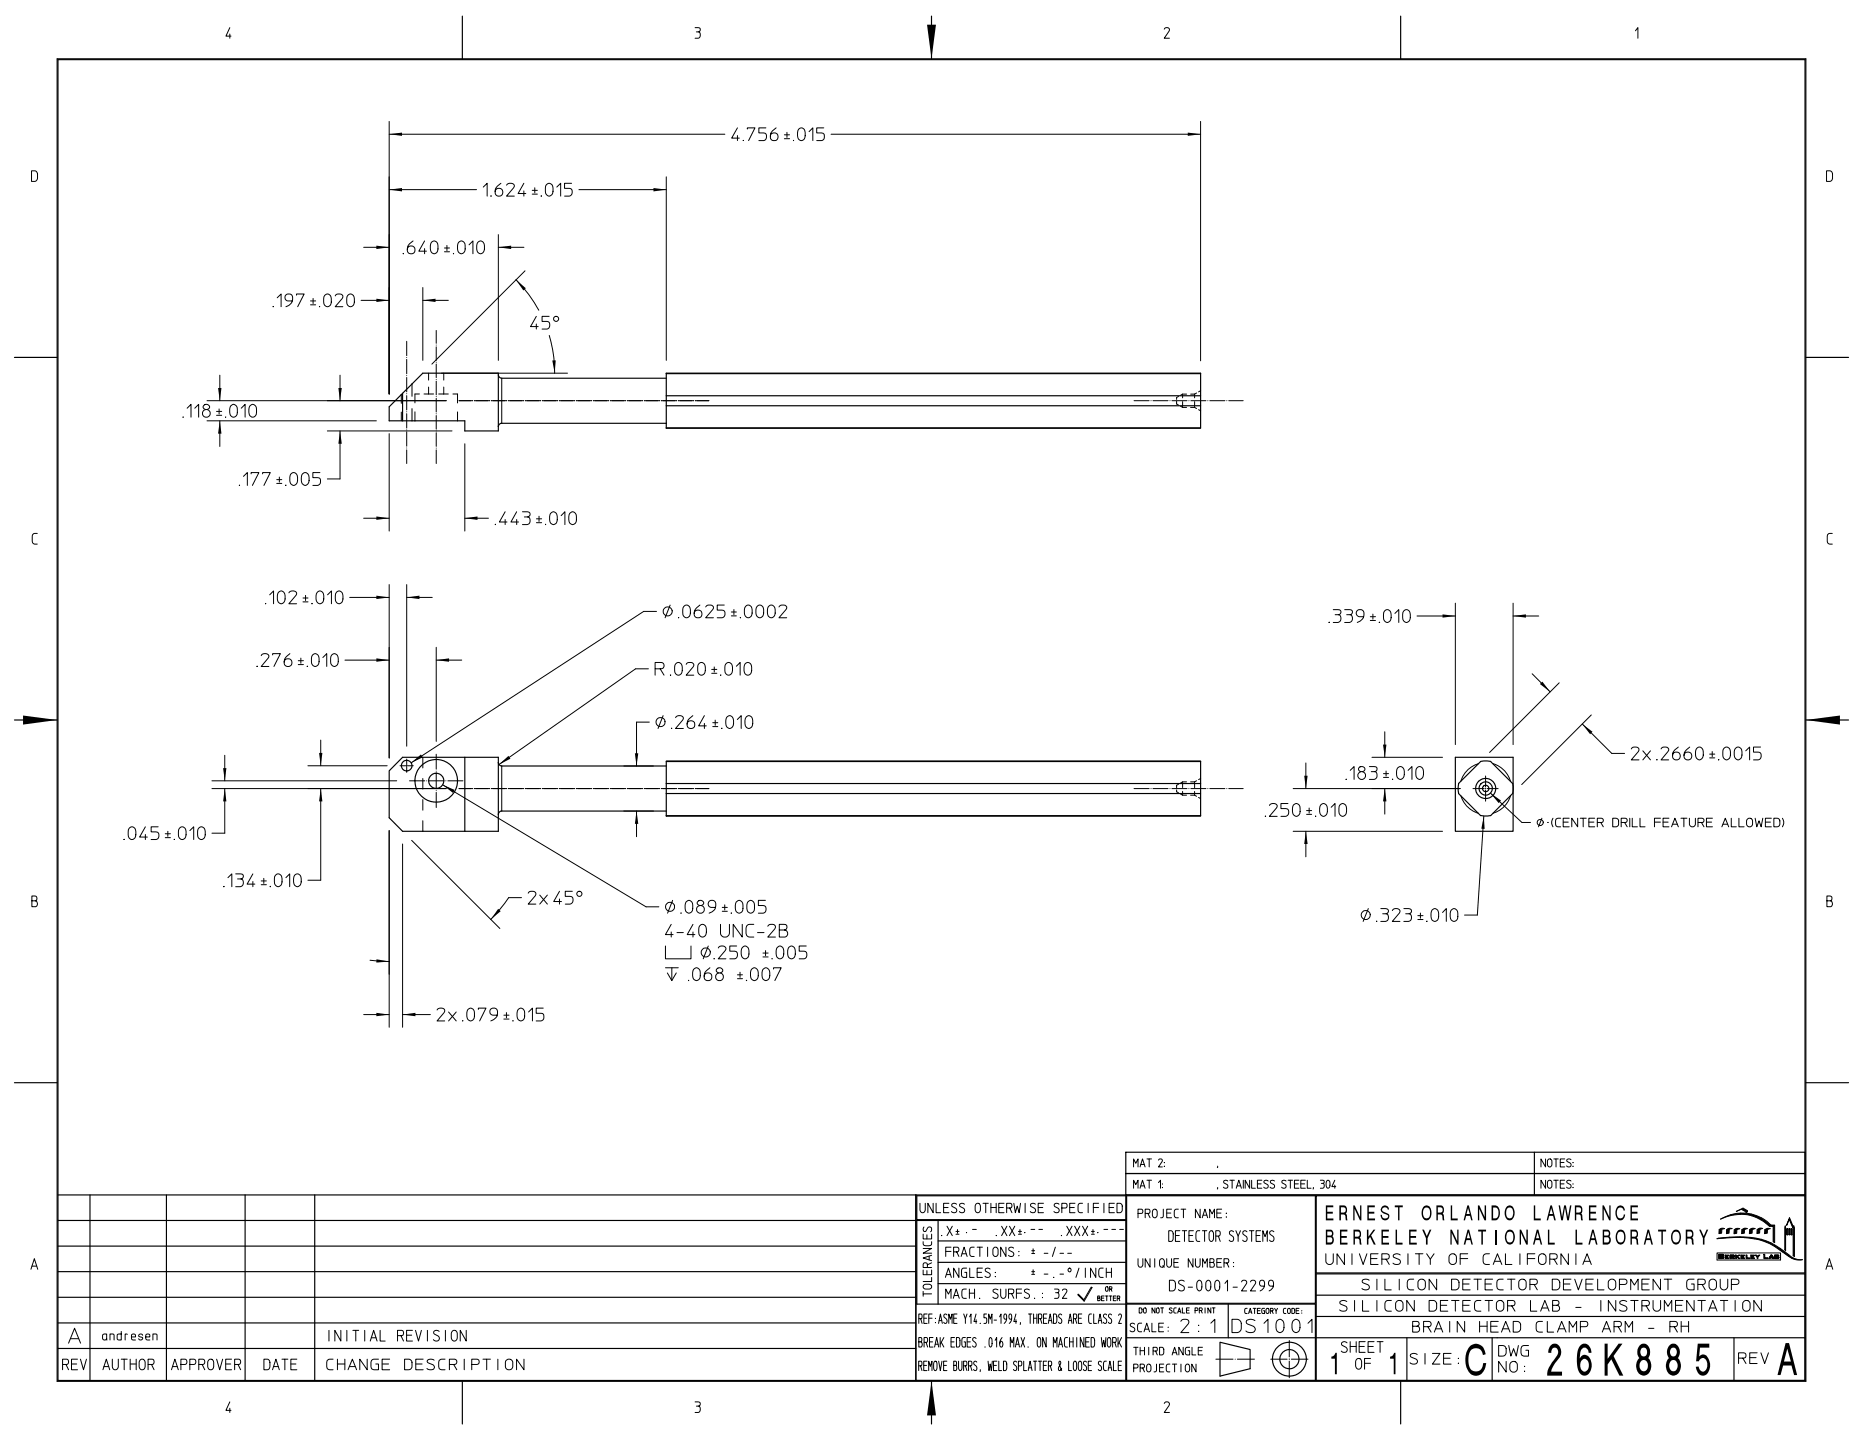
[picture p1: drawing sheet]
<svg xmlns="http://www.w3.org/2000/svg" width="559mm" height="432mm" viewBox="0 0 559 432" stroke-linecap="round" stroke-linejoin="round" font-family="sans-serif">
<g fill="#000">
<path d="M278.1 7.4h2.6l-1.3 10.2z" fill-rule="evenodd"/>
<path d="M116.7 40.3l3.9-.5v.9z" fill-rule="evenodd"/>
<path d="M116.7 56.9l3.9-.5v1z" fill-rule="evenodd"/>
<path d="M196 56.4l3.8 .5-3.8 .5z" fill-rule="evenodd"/>
<path d="M356.3 39.8l3.8 .5-3.8 .4z" fill-rule="evenodd"/>
<path d="M112.9 73.7l3.8 .5-3.8 .5z" fill-rule="evenodd"/>
<path d="M149.5 74.2l3.8-.5v1z" fill-rule="evenodd"/>
<path d="M112.9 89.6l3.8 .5-3.8 .5z" fill-rule="evenodd"/>
<path d="M126.8 90.1l3.8-.5v1z" fill-rule="evenodd"/>
<path d="M154.8 83.9l2.9 2.5-.7 .7z" fill-rule="evenodd"/>
<path d="M165.7 108.1h1l-.3 3.8z" fill-rule="evenodd"/>
<path d="M65.4 116.3h1l-.5 3.9z" fill-rule="evenodd"/>
<path d="M65.9 126.2l.5 3.8h-1z" fill-rule="evenodd"/>
<path d="M101.5 116.3h1l-.5 3.9z" fill-rule="evenodd"/>
<path d="M102 129.2l.5 3.9h-1z" fill-rule="evenodd"/>
<path d="M112.9 154.9l3.8 .5-3.8 .5z" fill-rule="evenodd"/>
<path d="M139.4 155.4l3.8-.5v1z" fill-rule="evenodd"/>
<path d="M112.9 178.6l3.8 .5-3.8 .5z" fill-rule="evenodd"/>
<path d="M122 179.1l3.8-.5v1z" fill-rule="evenodd"/>
<path d="M112.9 197.4l3.8 .5-3.8 .5z" fill-rule="evenodd"/>
<path d="M130.8 197.9l3.9-.5v1z" fill-rule="evenodd"/>
<path d="M432.7 184.2l3.8 .5-3.8 .5z" fill-rule="evenodd"/>
<path d="M453.8 184.7l3.9-.5v1z" fill-rule="evenodd"/>
<path d="M6.9 214.6l10.2 1.3-10.2 1.4z" fill-rule="evenodd"/>
<path d="M461.9 205.1l.7-.7 2.4 3.1z" fill-rule="evenodd"/>
<path d="M474.6 217.1l3.1 2.3-.7 .8z" fill-rule="evenodd"/>
<path d="M541.7 215.9l10.2-1.3v2.7z" fill-rule="evenodd"/>
<path d="M67.4 236.5l.5 3.8h-1z" fill-rule="evenodd"/>
<path d="M66.9 230.3h1l-.5 3.8z" fill-rule="evenodd"/>
<path d="M96.2 236.5l.5 3.8h-1z" fill-rule="evenodd"/>
<path d="M95.7 225.8h1l-.5 3.8z" fill-rule="evenodd"/>
<path d="M123.3 228.7l3-2.5 .5 .9z" fill-rule="evenodd"/>
<path d="M132.8 235.3l3.5 1.6-.5 .8z" fill-rule="evenodd"/>
<path d="M149.6 229.3l2.9-2.6 .6 .8z" fill-rule="evenodd"/>
<path d="M190.4 225.9h1.1l-.6 3.8z" fill-rule="evenodd"/>
<path d="M391.2 232.6h1l-.5 3.9z" fill-rule="evenodd"/>
<path d="M415.4 236.5l.5 3.8h-1.1z" fill-rule="evenodd"/>
<path d="M414.8 223.3h1.1l-.5 3.8z" fill-rule="evenodd"/>
<path d="M447 237.8l3.2 2.3-.7 .7z" fill-rule="evenodd"/>
<path d="M190.9 243.2l.6 3.9h-1.1z" fill-rule="evenodd"/>
<path d="M391.7 249.3l.5 3.8h-1z" fill-rule="evenodd"/>
<path d="M445.1 244.7l.2 3.9-1-.1z" fill-rule="evenodd"/>
<path d="M149.4 272.5l.8 .7-3 2.5z" fill-rule="evenodd"/>
<path d="M112.9 287.7l3.8 .6-3.8 .3z" fill-rule="evenodd"/>
<path d="M112.9 303.7l3.8 .5-3.8 .5z" fill-rule="evenodd"/>
<path d="M120.8 304.2l3.8-.5v1z" fill-rule="evenodd"/>
<path d="M397.7 368.7v4.5h1.5a1.69 1.69 0 0 0 .5-2.6 1.25 1.25 0 0 0-.5-1.9zM398.1 371v1.6h1a.85 .85 0 0 0 .5-.8 .85 .85 0 0 0-.5-.8zM398.1 369.3v1.2h1a.65 .65 0 0 0 .4-.6 .65 .65 0 0 0-.4-.6z" fill-rule="evenodd"/>
<path d="M397.7 361.5h2.2v.5h-1.8v1.4h1.7v.5h-1.7v1.5h1.8v.5h-2.2z" fill-rule="evenodd"/>
<path d="M402.2 362v1.6h.8a.81 .81 0 0 0 .7-.8 .81 .81 0 0 0-.7-.8zM401.7 361.5h1.4a1.44 1.44 0 0 1 .5 2.4l.4 .5 .2 1.5h-.5l-.2-1.4-.6-.3h-.7v1.7h-.5z" fill-rule="evenodd"/>
<path d="M401.9 368.7h2.2v.6h-1.8v1.3h1.7v.6h-1.7v1.4h1.9v.6h-2.3z" fill-rule="evenodd"/>
<path d="M405.9 361.5h.4l1.7 3.4v-3.4h.3v4.4h-.4l-1.6-3.4v3.4h-.4z" fill-rule="evenodd"/>
<path d="M406.4 369.3v1.5h.8a.8 .8 0 0 0 .7-.7 .8 .8 0 0 0-.7-.8zM406 368.7h1.4a1.42 1.42 0 0 1 .4 2.4l.4 .5 .2 1.6h-.5l-.2-1.5-.6-.3h-.7v1.8h-.4z" fill-rule="evenodd"/>
<path d="M410.1 361.5h2.3v.5h-1.8v1.4h1.6v.5h-1.6v1.5h1.8v.5h-2.3z" fill-rule="evenodd"/>
<path d="M410 368.7h.5v2.1l1.5-2.1h.5l-1.2 1.8 1.3 2.7h-.5l-1.1-2.3-.5 .7v1.6h-.5z" fill-rule="evenodd"/>
<path d="M414.7 361.7a1.22 1.22 0 0 1 1.2-.1 1.22 1.22 0 0 1 .7 1.1h-.4a.79 .79 0 0 0-1.1-.6 .79 .79 0 0 0-.2 1.2l.9 .4a1.17 1.17 0 0 1 .7 1.7 1.17 1.17 0 0 1-1.8 .3l-.6-1v-.4h.4a.94 .94 0 0 0 .8 1.1 .94 .94 0 0 0 1-.9 3.2 3.2 0 0 1-2.2-1.7z" fill-rule="evenodd"/>
<path d="M414.4 368.7h2.2v.6h-1.8v1.3h1.7v.6h-1.7v1.4h1.8v.6h-2.2z" fill-rule="evenodd"/>
<path d="M418.6 368.7h.4v3.9h1.7v.6h-2.1z" fill-rule="evenodd"/>
<path d="M418.4 361.5h2.4v.5h-1v3.9h-.5v-3.9h-.9z" fill-rule="evenodd"/>
<path d="M422.7 368.7h2.2v.6h-1.8v1.3h1.6v.6h-1.6v1.4h1.9v.6h-2.3z" fill-rule="evenodd"/>
<path d="M427.1 361.7a2.84 2.84 0 0 0 .4 4.2 1.64 1.64 0 0 0 1.9-2 1.76 1.76 0 0 0-1.9-2.4zM427.2 362.4a1.96 1.96 0 0 0 .6 2.9 1.27 1.27 0 0 0 1.1-1.8 1.1 1.1 0 0 0-.4-1.2 1.1 1.1 0 0 0-1.3 .1z" fill-rule="evenodd"/>
<path d="M426.6 368.7h.5l.9 2 .8-2h.5l-1.1 2.6v1.9h-.5v-1.9z" fill-rule="evenodd"/>
<path d="M431.3 362v1.6h.8a.81 .81 0 0 0 .6-.8 .81 .81 0 0 0-.6-.8zM430.8 361.5h1.4a1.44 1.44 0 0 1 .5 2.4l.4 .5 .1 1.5h-.4l-.3-1.4-.5-.3h-.7v1.7h-.5z" fill-rule="evenodd"/>
<path d="M435 368.7h.5l1.6 3.5v-3.5h.4v4.5h-.4l-1.7-3.5v3.5h-.4z" fill-rule="evenodd"/>
<path d="M435.2 361.5h.4v3.9h1.6v.5h-2z" fill-rule="evenodd"/>
<path d="M440.1 361.5l-1.1 4.4h.4l.4-1.3h1.1l.4 1.3h.4l-1.1-4.4zM440.3 362.3l-.4 1.7h1z" fill-rule="evenodd"/>
<path d="M440.2 368.7l-1.2 4.5h.5l.3-1.3h1.2l.4 1.3h.4l-1.1-4.5zM440.4 369.5l-.5 1.8h1z" fill-rule="evenodd"/>
<path d="M443.3 361.5h.4l1.6 3.4v-3.4h.4v4.4h-.4l-1.6-3.4v3.4h-.4z" fill-rule="evenodd"/>
<path d="M443.4 368.7h2.3v.6h-.9v3.9h-.5v-3.9h-.9z" fill-rule="evenodd"/>
<path d="M447.4 361.5v4.4h1.2a2.56 2.56 0 0 0 .8-3.9l-.8-.5zM447.9 362.1v3.2a1.5 1.5 0 0 0 1.4-.6 1.5 1.5 0 0 0 .1-1.6l-.4-.8z" fill-rule="evenodd"/>
<path d="M452 361.7a2.81 2.81 0 0 0 .5 4.2 1.96 1.96 0 0 0 1.8-2.8 1.47 1.47 0 0 0-.7-1.4 1.47 1.47 0 0 0-1.6 0zM452.1 362.4a1.99 1.99 0 0 0 .6 2.9 1.15 1.15 0 0 0 1.2-1.4 1.34 1.34 0 0 0-1.2-1.8z" fill-rule="evenodd"/>
<path d="M452.1 369a2.8 2.8 0 0 0 .4 4.1 1.5 1.5 0 0 0 1.8-1.6 2.06 2.06 0 0 0-1.5-2.8zM452.2 369.6a2.31 2.31 0 0 0 .3 2.9 1.26 1.26 0 0 0 1.3-.4 1.26 1.26 0 0 0 .1-1.3 1.1 1.1 0 0 0-.4-1.3 1.1 1.1 0 0 0-1.3 .1z" fill-rule="evenodd"/>
<path d="M455.8 368.7h.4l1.6 3.5v-3.5h.5v4.5h-.5l-1.6-3.5v3.5h-.4z" fill-rule="evenodd"/>
<path d="M460.1 361.5h.4v3.9h1.6v.5h-2z" fill-rule="evenodd"/>
<path d="M460.9 368.7l-1.1 4.5h.4l.4-1.3h1.2l.3 1.3h.5l-1.2-4.5zM461.2 369.5l-.5 1.8h1z" fill-rule="evenodd"/>
<path d="M464.3 368.7h.4v3.9h1.6v.6h-2z" fill-rule="evenodd"/>
<path d="M465 361.5l-1.1 4.4h.4l.4-1.3h1.1l.4 1.3h.5l-1.2-4.4zM465.3 362.3l-.5 1.7h1z" fill-rule="evenodd"/>
<path d="M467.5 361.5h.4l.6 3.4 .7-3.4h.5l.6 3.4 .6-3.4h.4l-.7 4.4h-.5l-.7-3.8-.6 3.8h-.5z" fill-rule="evenodd"/>
<path d="M472.6 368.7h.4v3.9h1.7v.6h-2.1z" fill-rule="evenodd"/>
<path d="M472.8 362v1.6h.8a.81 .81 0 0 0 .7-.8 .81 .81 0 0 0-.7-.8zM472.4 361.5h1.3a1.46 1.46 0 0 1 .5 2.4l.4 .5 .2 1.5h-.5l-.2-1.4-.6-.3h-.7v1.7h-.4z" fill-rule="evenodd"/>
<path d="M477.6 368.7l-1.2 4.5h.4l.4-1.3h1.2l.3 1.3h.5l-1.2-4.5zM477.8 369.5l-.5 1.8h1z" fill-rule="evenodd"/>
<path d="M476.6 361.5h2.2v.5h-1.8v1.4h1.7v.5h-1.7v1.5h1.9v.5h-2.3z" fill-rule="evenodd"/>
<path d="M480.7 361.5h.4l1.6 3.4v-3.4h.4v4.4h-.4l-1.7-3.4v3.4h-.3z" fill-rule="evenodd"/>
<path d="M480.7 368.7v4.5h1.5a1.67 1.67 0 0 0 .6-2.6 1.29 1.29 0 0 0-.6-1.9zM481.2 371v1.6h1a.83 .83 0 0 0 .5-.8 .83 .83 0 0 0-.5-.8zM481.2 369.3v1.2h1a.65 .65 0 0 0 .4-.6 .65 .65 0 0 0-.4-.6z" fill-rule="evenodd"/>
<path d="M485.3 369a2.8 2.8 0 0 0 .4 4.1 1.61 1.61 0 0 0 1.9-2 1.76 1.76 0 0 0-1.9-2.3zM485.4 369.6a1.96 1.96 0 0 0 .6 3 1.27 1.27 0 0 0 1.2-1.8 1.1 1.1 0 0 0-.5-1.3 1.1 1.1 0 0 0-1.3 .1z" fill-rule="evenodd"/>
<path d="M485.2 361.7a1.36 1.36 0 0 1 1.5 0 1.36 1.36 0 0 1 .7 1.2l-.4 .1a1.06 1.06 0 0 0-1.3-.9 1.06 1.06 0 0 0-.7 1.4 1.22 1.22 0 0 0 .2 1.5 1.22 1.22 0 0 0 1.4 .2l.4-1h.5a1.47 1.47 0 0 1-1.4 1.7 1.47 1.47 0 0 1-1.5-1.6v-1.2z" fill-rule="evenodd"/>
<path d="M489.5 369.3v1.5h.8a.79 .79 0 0 0 .6-.7 .79 .79 0 0 0-.6-.8zM489.1 368.7h1.3a1.41 1.41 0 0 1 .5 2.4l.4 .5 .2 1.6h-.5l-.3-1.5-.5-.3h-.7v1.8h-.4z" fill-rule="evenodd"/>
<path d="M489.1 361.5h2.2v.5h-1.8v1.4h1.6v.5h-1.6v1.5h1.8v.5h-2.2z" fill-rule="evenodd"/>
<path d="M494.2 368.7l-1.2 4.5h.5l.3-1.3h1.2l.3 1.3h.5l-1.2-4.5zM494.4 369.5l-.5 1.8h1z" fill-rule="evenodd"/>
<path d="M497.3 368.7h2.4v.6h-.9v3.9h-.5v-3.9h-1z" fill-rule="evenodd"/>
<path d="M502.1 368.9a2.8 2.8 0 0 0 .3 4.2 1.61 1.61 0 0 0 1.8-2 1.76 1.76 0 0 0-1.8-2.3zM502 369.6a1.96 1.96 0 0 0 .6 3 1.27 1.27 0 0 0 1.2-1.8 1.1 1.1 0 0 0-.5-1.3 1.1 1.1 0 0 0-1.3 .1z" fill-rule="evenodd"/>
<path d="M506.1 369.3v1.5h.8a.79 .79 0 0 0 .7-.7 .79 .79 0 0 0-.7-.8zM505.6 368.7h1.4a1.41 1.41 0 0 1 .5 2.4l.4 .5 .2 1.6h-.5l-.2-1.5-.6-.3h-.7v1.8h-.5z" fill-rule="evenodd"/>
<path d="M509.7 368.7h.5l.8 2 .9-2h.5l-1.2 2.6v1.9h-.4v-1.9z" fill-rule="evenodd"/>
<path d="M515.7 368.7a1.44 1.44 0 0 1 1.5-.3l-.7 .2-.1 1.2-.8 .1z" fill-rule="evenodd"/>
<path d="M517.5 376.3h1v.3h-.8v.2h.5v.1h-.5v.3h.9v.2h-1.1z" fill-rule="evenodd"/>
<path d="M517.9 368.7a1.44 1.44 0 0 1 1.6-.3l-.8 .1-.1 1.3-.8 .1z" fill-rule="evenodd"/>
<path d="M520.2 368.8a1.36 1.36 0 0 1 1.6-.3l-.8 .1-.1 1.2-.8 .2z" fill-rule="evenodd"/>
<path d="M520.6 376.3h.3v.5l.9-.5-.7 .5 .8 .6h-.4l-.6-.5v.5h-.3z" fill-rule="evenodd"/>
<path d="M522.2 376.3h1.1v.3h-.8v.2h.5v.1h-.5v.3h.8v.2h-1.1z" fill-rule="evenodd"/>
<path d="M523.7 376.3h.3v.9h.8v.2h-1.1z" fill-rule="evenodd"/>
<path d="M522.5 368.7a1.34 1.34 0 0 1 1.6-.3l-.8 .2-.1 1.2-.8 .1z" fill-rule="evenodd"/>
<path d="M520.8 363.3l2-1 1.4 .7v.4l-.5 .2v-.2l-1.4-.8z" fill-rule="evenodd"/>
<path d="M525.1 376.3h1.1v.3h-.8v.2h.5v.1h-.5v.3h.9v.2h-1.2z" fill-rule="evenodd"/>
<path d="M524.8 368.7a1.36 1.36 0 0 1 1.6-.3l-.8 .2-.1 1.2-.8 .1z" fill-rule="evenodd"/>
<path d="M526.5 376.3h.3l.4 .4 .7-.4-.6 .6v.5h-.3v-.5z" fill-rule="evenodd"/>
<path d="M516 365.6a12.1 12.1 0 0 1 15.1 1.7h1.2v5.3l-.5-.2v-4.7h-1a12.4 12.4 0 0 0-14.8-2.1z" fill-rule="evenodd"/>
<path d="M527 368.7a1.44 1.44 0 0 1 1.6-.3l-.7 .1-.1 1.2-.8 .2z" fill-rule="evenodd"/>
<path d="M529.1 376.1h.2v1.1h1v.2h-1.2z" fill-rule="evenodd"/>
<path d="M529.3 368.7a1.44 1.44 0 0 1 1.6-.3l-.7 .2-.1 1.2-.8 .1z" fill-rule="evenodd"/>
<path d="M515 371.4a27.3 27.3 0 0 1 16.3 1.4l2.7 1.6 2.2 1.7a5.6 5.6 0 0 0 4.4 1.6 5.6 5.6 0 0 1-5-1.6 20.4 20.4 0 0 0-15.7-5z" fill-rule="evenodd"/>
<path d="M535.5 367.6l.1 7.5-.3-.3z" fill-rule="evenodd"/>
<path d="M535.9 368.4l.3 .1-.1 1.8-.2-.1z" fill-rule="evenodd"/>
<path d="M536.6 368.4l.3 .1-.1 1.8-.3-.1z" fill-rule="evenodd"/>
<path d="M537.2 368.4l.4 .2-.2 1.7-.2-.1z" fill-rule="evenodd"/>
<path d="M536.8 365.1l1 2.5-.1 .4-1-2.3-.8 1.8z" fill-rule="evenodd"/>
<path d="M538 367.5l.2 .6v8.7l-.4-.2v-8.5z" fill-rule="evenodd"/>
<path d="M279.4 414.2l1.3 10.2h-2.6z" fill-rule="evenodd"/>
<path d="M399.3 406.8l.8-.3 .4-.8h.5v6.4h-.6v-4.7h-1.1z" fill-rule="evenodd"/>
<path d="M416.9 406.8l.9-.3 .3-.8h.5v6.4h-.6v-4.7h-1.1z" fill-rule="evenodd"/>
<path d="M441 403.5a2.89 2.89 0 0 1 3.1-.1 2.89 2.89 0 0 1 1.5 2.7l-.8 .2a2.15 2.15 0 0 0-2.2-2 2.15 2.15 0 0 0-2.1 2.2v2.4a2.2 2.2 0 0 0 2.3 2.3 2.2 2.2 0 0 0 2.1-2.5h.9a3.8 3.8 0 0 1-2.9 3.8h-.4a4 4 0 0 1-3-4.4 5.7 5.7 0 0 1 1.5-4.6z" fill-rule="evenodd"/>
<path d="M465.2 403.4a1.77 1.77 0 0 1 1.9-.4 1.77 1.77 0 0 1 1.1 1.6 3.4 3.4 0 0 1-1.2 3.5l-1.2 1.7-.6 1.5h3.3v1.2h-4.4a7.7 7.7 0 0 1 2.4-5.3 2.01 2.01 0 0 0 .3-3 1.12 1.12 0 0 0-1.2 .2 1.12 1.12 0 0 0-.3 1.3h-.9a3 3 0 0 1 .8-2.3z" fill-rule="evenodd"/>
<path d="M474.7 407.7a2.28 2.28 0 0 0 .4 3.6 1.97 1.97 0 0 0 1.5-1.9 1.97 1.97 0 0 0-1.5-1.9zM474 403.5a1.89 1.89 0 0 1 2.1-.4 1.89 1.89 0 0 1 1.1 1.7l.1 .9h-.8a1.22 1.22 0 0 0-.9-1.6 1.22 1.22 0 0 0-1.5 1l-.3 2.3a1.8 1.8 0 0 1 2.1-1 1.8 1.8 0 0 1 1.3 1.8 2.97 2.97 0 0 1-2.1 4.3 3.1 3.1 0 0 1-2.1-3.2 7.7 7.7 0 0 1 1-5.8z" fill-rule="evenodd"/>
<path d="M481.3 402.9h.9v4.6l3.3-4.6h1.2l-2.7 3.7 2.9 5.9h-1.2l-2.4-4.9-1.1 1.6v3.3h-.9z" fill-rule="evenodd"/>
<path d="M492.5 404.2a1.44 1.44 0 0 0-.5 1.5 1.44 1.44 0 0 0 1.2 1.1 1.38 1.38 0 0 0 .8-1.5 1.38 1.38 0 0 0-1.1-1.2zM492.4 408a1.94 1.94 0 0 0 .5 3.2 1.79 1.79 0 0 0 1.4-1.4 1.79 1.79 0 0 0-.7-1.8zM491.8 403.4a3 3 0 0 0-.1 3.8 3.2 3.2 0 0 0 1.1 5.3 2.97 2.97 0 0 0 2-4.8l-.4-.5a2.84 2.84 0 0 0-1.1-4.3l-.9 .1z" fill-rule="evenodd"/>
<path d="M501.2 404.5a1.39 1.39 0 0 0 .9 2.3 1.37 1.37 0 0 0 .9-1.5 1.37 1.37 0 0 0-1.2-1.2zM501.3 408a1.94 1.94 0 0 0 .5 3.2 1.8 1.8 0 0 0 1.4-1.4 1.8 1.8 0 0 0-.7-1.8zM500.8 403.4a2.97 2.97 0 0 0-.2 3.8 3.2 3.2 0 0 0 1.1 5.3 2.97 2.97 0 0 0 2-4.8l-.4-.5a2.78 2.78 0 0 0-1.1-4.3l-.9 .1z" fill-rule="evenodd"/>
<path d="M509.2 402.9h3.5v1.2h-2.8l-.2 2.7a1.67 1.67 0 0 1 1.7-.5 1.67 1.67 0 0 1 1.2 1.4 3.4 3.4 0 0 1-1.6 4.8 2.47 2.47 0 0 1-2.4-2.6l.9-.1a1.27 1.27 0 0 0 .7 1.3 1.27 1.27 0 0 0 1.5-.4 2.18 2.18 0 0 0-1.1-3.5l-.5 .3-.5 .7h-.9z" fill-rule="evenodd"/>
<path d="M535.6 402.7l-2.4 9.6h.9l.7-2.8h2.6l.7 2.8h.9l-2.4-9.6zM536.1 404.4l-1 3.9h2.1z" fill-rule="evenodd"/>
</g>
<g fill="none" stroke="#000" stroke-width=".3">
<path d="M68.9 8.3l-1.1 2.5h1.5M68.9 10.2v1.3M208.5 8.3h.9a.64 .64 0 0 1 .6 .6 .64 .64 0 0 1-.5 .7 1.07 1.07 0 0 1 .6 .9 1.07 1.07 0 0 1-.7 1h-.9M208.9 9.6h.6M349.2 8.7a.77 .77 0 0 1 1.1-.4 .77 .77 0 0 1 .3 1.1l-1.4 2.1h1.6M490.5 9.2l.8-.9v3.2M116.7 36.4v81.7M221.2 38.3l-1.7 3.1h2.3M224.2 38.7v-.4h2.2l-1.9 3.9M229.7 38.3h-2.1v1.6h1.5a1.19 1.19 0 0 1 .8 1.1 1.19 1.19 0 0 1-.8 1.2h-1.5M232.8 38.3a2.45 2.45 0 0 0-1.4 3.6 1.18 1.18 0 0 0 1.8-.1 1.18 1.18 0 0 0-.5-1.8 1.18 1.18 0 0 0-1.6 .8M236 39.7v1.5"/>
<path d="M239.5 38.8a1.13 1.13 0 0 1 1.4-.3 1.13 1.13 0 0 1 .6 1.3 2.04 2.04 0 0 1-.8 2.3h-.7a2.35 2.35 0 0 1-.5-3.3zM242.7 39.5l1.1-1.2v3.9M247.1 38.3h-2.1v1.6h1.4a1.19 1.19 0 0 1 .9 1.1 1.19 1.19 0 0 1-.9 1.2h-1.4M360.1 36.4v71.8M9.5 51.2l1.4 .2a2.19 2.19 0 0 1 .4 2l-.6 .9-1.2 .1zM116.7 40.3h100.7M116.7 56.9h26.2M145 56.1l1.1-1.1v3.8M147.2 58.8h.1M150.2 55a2.47 2.47 0 0 0-1.4 3.5 1.17 1.17 0 0 0 1.8-.1 1.17 1.17 0 0 0-.5-1.8 1.17 1.17 0 0 0-1.6 .9M151.9 55.5a1.27 1.27 0 0 1 1.3-.6 1.27 1.27 0 0 1 1.1 1l-2.4 2.9h2.4M157.1 55l-1.7 3h2.3"/>
<path d="M157.1 57.3v1.5M159.6 58.2h1.6M159.6 57.1h1.6M160.4 56.3v1.5M162.3 58.8h.1M163.9 55.4a1.14 1.14 0 0 1 1.4-.3 1.14 1.14 0 0 1 .6 1.3 2.02 2.02 0 0 1-.8 2.3h-.8a2.27 2.27 0 0 1-.6-2.9zM167 56.1l1.2-1.1v3.8M171.4 55h-2.1v1.5h1.5a1.22 1.22 0 0 1 .8 1.1 1.22 1.22 0 0 1-.8 1.2h-1.5M173.6 56.9h26.2M199.8 53v55.1M221.2 40.6v1.6M222.9 42.2h.1"/>
<path d="M235.3 41.6h1.5M235.3 40.4h1.5M238 42.2h.1M249.3 40.3h110.8M547.9 51.2l1.4 .2a2.19 2.19 0 0 1 .4 2l-.6 .9-1.2 .1zM109.1 74.2h7.6M120.9 76.1h.1M123.9 72.2a2.56 2.56 0 0 0-1.5 3.6 1.18 1.18 0 0 0 1.9-.1 1.18 1.18 0 0 0-.5-1.8 1.18 1.18 0 0 0-1.6 .9M127.4 72.2l-1.8 3.1h2.3M127.4 74.5v1.6M129.5 72.5a1.16 1.16 0 0 1 1.4 0 1.16 1.16 0 0 1 .5 1.2 2.02 2.02 0 0 1-.8 2.3l-.5 .1a2.2 2.2 0 0 1-.7-3.4zM133.3 75.5h1.5"/>
<path d="M133.3 74.4h1.5M134.1 73.6v1.5M136 76.1h.1M137.7 72.5a1.14 1.14 0 0 1 1.3 0 1.14 1.14 0 0 1 .5 1.2 1.95 1.95 0 0 1-.7 2.3l-.5 .1a2.19 2.19 0 0 1-.6-3.6zM140.7 73.4l1.2-1.2v3.9M143.5 72.5a1.16 1.16 0 0 1 1.3 0 1.16 1.16 0 0 1 .5 1.2 1.7 1.7 0 0 1-1.3 2.4 2.19 2.19 0 0 1-.5-3.6zM149.5 74.2h7.7M149.5 70.3v37.8M81.9 92h.1M83.1 89.3l1.2-1.1v3.8M87.7 90.2h-1.4a1.13 1.13 0 0 1-.4-1.9 1.13 1.13 0 0 1 1.9 .8v.7a2.35 2.35 0 0 1-2 2.2M88.9 88.5v-.3h2.3l-1.9 3.8"/>
<path d="M93.1 91.4h1.6M93.1 90.2h1.6M93.9 89.5v1.5M95.8 92h.1M97.4 88.6a1.13 1.13 0 0 1 1.4-.3 1.13 1.13 0 0 1 .6 1.3 2.04 2.04 0 0 1-.8 2.3h-.7a2.21 2.21 0 0 1-.7-2.9zM100.5 88.7a1.25 1.25 0 0 1 1.3-.6 1.25 1.25 0 0 1 1 1l-2.3 2.9h2.3M104.3 88.6a1.13 1.13 0 0 1 1.4-.3 1.13 1.13 0 0 1 .6 1.3 2.04 2.04 0 0 1-.8 2.3h-.8a2.27 2.27 0 0 1-.6-2.9zM108.3 90.1h8.4M126.8 90.1h7.7M126.8 86.2v21.9M154.8 83.9a40.1 40.1 0 0 1 6.8 9.1M157.5 81.2l-28 28"/>
<path d="M160.9 94.9l-1.8 3h2.3M160.9 97.2v1.5M164.7 94.9h-2.1v1.5h1.4a1.19 1.19 0 0 1 .9 1.1 1.19 1.19 0 0 1-.9 1.2h-1.4M65.9 112.5v7.7M102 112.5v7.7M132.4 111.9h37.8M150.5 113.4v13.5M164.7 100.6a38.7 38.7 0 0 1 1.7 11.3M54.9 125.1h.1M56.1 122.4l1.2-1.2v3.9M58.4 122.4l1.2-1.2v3.9M61.1 121.6a.86 .86 0 0 1 1.1-.4 .86 .86 0 0 1 .5 1 .86 .86 0 0 1-1 .6 .76 .76 0 0 1-.7-.4 .76 .76 0 0 1 .1-.8z"/>
<path d="M61.7 122.8a1.17 1.17 0 0 0-.8 1.8 1.17 1.17 0 0 0 2 0 1.17 1.17 0 0 0-.8-1.8M62.1 126.2h50.8M62.1 120.2h71.7M64.9 124.5h1.6M64.9 123.4h1.6M65.7 122.6v1.5M65.9 126.2v7.7M67.7 125.1h.1M69.2 121.7a1.13 1.13 0 0 1 1.4-.3 1.13 1.13 0 0 1 .6 1.3 1.92 1.92 0 0 1-.8 2.3h-.7a2.35 2.35 0 0 1-.5-3.3zM72.4 122.4l1.1-1.2v3.9M74.9 121.7a1.13 1.13 0 0 1 1.4-.3 1.13 1.13 0 0 1 .6 1.3 1.97 1.97 0 0 1-.7 2.3h-.8a2.35 2.35 0 0 1-.5-3.3zM98.2 129.2h37.4"/>
<path d="M102 129.2v14.4h-3.8M116.7 130v29.2M139.4 133.1v26.1M352.9 120.9v.2M11.2 159.9l-1.1 .1-.4 .9a2.37 2.37 0 0 0 .2 2l.4 .3h.9M71.8 145.6h.1M73 142.8l1.2-1.1v3.9M75.3 142.1v-.4h2.3l-1.9 3.9M78.8 142.1v-.4h2.3l-1.9 3.9M83 145h1.5M83 143.8h1.5M83.8 143.1v1.5"/>
<path d="M85.7 145.6h.1M87.2 142.2a1.16 1.16 0 0 1 1.4-.4 1.16 1.16 0 0 1 .7 1.4 1.7 1.7 0 0 1-1.3 2.4l-.3-.1a2.35 2.35 0 0 1-.5-3.3zM90.7 142.2a1.16 1.16 0 0 1 1.4-.4 1.16 1.16 0 0 1 .6 1.4 1.7 1.7 0 0 1-1.3 2.4l-.2-.1a2.35 2.35 0 0 1-.5-3.3zM96 141.7h-2.2v1.5l2 .1a1.36 1.36 0 0 1-.5 2.3h-1.5M109.1 155.4h7.6M139.4 155.4h7.1M148.6 157.3h.1M151.5 153.5l-1.7 3h2.3M151.5 155.8v1.5M155 153.5l-1.8 3h2.3M155 155.8v1.5M156.7 153.5l1.9 .1a.77 .77 0 0 1 .4 .8 .77 .77 0 0 1-.8 .6 1.2 1.2 0 0 1 .8 1.2 1.2 1.2 0 0 1-.8 1.1h-1.5"/>
<path d="M157.3 155h.9M160.9 156.7h1.6M160.9 155.6h1.6M161.7 154.8v1.6M163.6 157.3h.1M165.1 154a1.13 1.13 0 0 1 1.4-.4 1.13 1.13 0 0 1 .6 1.3 1.96 1.96 0 0 1-.7 2.3h-.8a2.28 2.28 0 0 1-.5-3.2zM168.3 154.6l1.1-1.1v3.8M170.9 154a1.13 1.13 0 0 1 1.4-.4 1.13 1.13 0 0 1 .6 1.3 1.89 1.89 0 0 1-.7 2.3h-.8a2.28 2.28 0 0 1-.5-3.2zM549.6 159.9l-1.1 .1-.4 .9a2.37 2.37 0 0 0 .2 2l.5 .3h.8M80.9 178.4l1.2-1.2v3.8M83.7 177.5a1.16 1.16 0 0 1 1.3-.1 1.16 1.16 0 0 1 .5 1.2 1.7 1.7 0 0 1-1.3 2.4 2.19 2.19 0 0 1-.5-3.5zM86.6 177.8a1.27 1.27 0 0 1 1.3-.6 1.27 1.27 0 0 1 1.1 1l-2.4 2.8h2.4"/>
<path d="M90.9 179.3h1.5M91.7 178.5v1.6M95.3 177.5a1.16 1.16 0 0 1 1.3-.1 1.16 1.16 0 0 1 .5 1.2 2.02 2.02 0 0 1-.8 2.3l-.5 .1a2.19 2.19 0 0 1-.5-3.5zM98.2 178.4l1.2-1.2v3.8M101 177.5a1.16 1.16 0 0 1 1.4-.1 1.16 1.16 0 0 1 .5 1.2 2.02 2.02 0 0 1-.8 2.3h-.8a2.64 2.64 0 0 1-.3-3.4zM104.9 179.1h11.8M116.7 175.3v52M122 179.1h7.6M122 175.3v48.5M77.1 199.8h.1M78.4 196.6a1.23 1.23 0 0 1 1.2-.6 1.23 1.23 0 0 1 1 1l-2.2 2.8h2.2M79.7 181h.1"/>
<path d="M81.8 196.4v-.4h2.3l-1.9 3.8M87 196a2.51 2.51 0 0 0-1.5 3.6 1.19 1.19 0 0 0 1.9-.2 1.19 1.19 0 0 0-.5-1.8 1.19 1.19 0 0 0-1.7 .9M89.5 199.3h1.5M89.5 198.1h1.5M90.2 197.3v1.6M90.9 180.5h1.5M92.1 199.8h.1M93.6 181h.1M93.9 196.3a1.16 1.16 0 0 1 1.3-.1 1.16 1.16 0 0 1 .5 1.2 1.96 1.96 0 0 1-.8 2.3h-.7a1.82 1.82 0 0 1-.8-2.3zM96.8 197.2l1.2-1.2v3.8M99.6 196.3a1.16 1.16 0 0 1 1.3-.1 1.16 1.16 0 0 1 .6 1.2 1.96 1.96 0 0 1-.8 2.3h-.8a1.82 1.82 0 0 1-.7-2.3zM103.5 197.9h13.2"/>
<path d="M130.8 197.9h7.7M130.8 194.1v28.2M196.9 183.3h-3.8l-69.8 45.4M201 181.4l-1.5 3.8M202.8 198.9a1.14 1.14 0 0 1 1.3-.1 1.14 1.14 0 0 1 .5 1.3 2.04 2.04 0 0 1-.7 2.3h-.8a2.64 2.64 0 0 1-.3-3.5zM203.5 185.2h.1M205.1 181.9a1.13 1.13 0 0 1 1.4-.4 1.13 1.13 0 0 1 .6 1.3 2.04 2.04 0 0 1-.8 2.4h-.8a2.27 2.27 0 0 1-.6-2.9zM205.8 199.2a1.25 1.25 0 0 1 1.3-.6 1.25 1.25 0 0 1 1 1l-2.3 2.9h2.3M209.5 199.1a1.13 1.13 0 0 1 1.4-.3 1.13 1.13 0 0 1 .7 1.3 2.04 2.04 0 0 1-.8 2.3h-.8a2.27 2.27 0 0 1-.7-2.9zM209.9 181.4a2.48 2.48 0 0 0-1.4 3.6 1.19 1.19 0 0 0 1.9-.2 1.19 1.19 0 0 0-.6-1.8 1.19 1.19 0 0 0-1.6 .9M211.7 182a1.27 1.27 0 0 1 1.3-.6 1.27 1.27 0 0 1 1 1l-2.3 2.8h2.3M214.2 200v1.5"/>
<path d="M217.2 181.4h-2.1v1.6h1.5a1.18 1.18 0 0 1 .9 1.1 1.18 1.18 0 0 1-.9 1.1h-1.5M217.7 199.1a1.13 1.13 0 0 1 1.4-.3 1.13 1.13 0 0 1 .6 1.3 2.04 2.04 0 0 1-.8 2.3h-.7a2.27 2.27 0 0 1-.7-2.9zM219.4 184.7h1.5M219.4 183.5h1.5M220.1 182.8v1.5M220.9 199.8l1.1-1.2v3.9M222 185.2h.1M223.6 198.9a1.14 1.14 0 0 1 1.3-.1 1.14 1.14 0 0 1 .6 1.3 2.04 2.04 0 0 1-.8 2.3h-.8a2.58 2.58 0 0 1-.3-3.5zM223.8 181.7a1.14 1.14 0 0 1 1.3-.1 1.14 1.14 0 0 1 .5 1.2 2.04 2.04 0 0 1-.8 2.4h-.8a2.53 2.53 0 0 1-.2-3.5zM227 181.9a1.13 1.13 0 0 1 1.4-.4 1.13 1.13 0 0 1 .7 1.3 2.04 2.04 0 0 1-.8 2.4h-.5l-.6-.2a2.83 2.83 0 0 1-.2-3.1zM230.5 181.9a1.15 1.15 0 0 1 1.4-.4 1.15 1.15 0 0 1 .6 1.3 1.74 1.74 0 0 1-1 2.4h-.5a2.35 2.35 0 0 1-.5-3.3zM233.6 182a1.27 1.27 0 0 1 1.3-.6 1.27 1.27 0 0 1 1.1 1l-2.4 2.8h2.4"/>
<path d="M398.6 186.7h.1M399.9 182.8l1.9 .1a.77 .77 0 0 1 .4 .9 .77 .77 0 0 1-.8 .5 1.22 1.22 0 0 1 .8 1.2 1.22 1.22 0 0 1-.9 1.2h-1.4M400.5 184.3h.9M403.3 182.8l2 .1a.77 .77 0 0 1 .3 .9 .77 .77 0 0 1-.7 .5 1.22 1.22 0 0 1 .8 1.2 1.22 1.22 0 0 1-.9 1.2h-1.5M403.9 184.3h1M409 184.9h-1.3a1.14 1.14 0 0 1-.4-2 1.14 1.14 0 0 1 1.8 .9v.6a2.4 2.4 0 0 1-2 2.3M411 186.1h1.6M411 184.9h1.6M411.8 184.1v1.6M413.7 186.7h.1M415.3 183.3a1.14 1.14 0 0 1 1.4-.4 1.14 1.14 0 0 1 .6 1.4 2.02 2.02 0 0 1-.8 2.2h-.8a2.27 2.27 0 0 1-.7-2.8zM418.4 183.9l1.2-1.1v3.9"/>
<path d="M421 183.3a1.14 1.14 0 0 1 1.4-.4 1.14 1.14 0 0 1 .6 1.4 2.02 2.02 0 0 1-.8 2.2h-.7a2.27 2.27 0 0 1-.7-2.8zM425 184.7h11.5M436.5 180.9v42.4M453.8 184.7h7.7M453.8 180.9v42.4M194.5 200.6h-3.9l-41 28.7M194.8 216.5h-3.9v13.2M196.5 200.6v1.9M198 200.6h-1.5v-2h1.8a.97 .97 0 0 1 .9 1.2 .97 .97 0 0 1-1.2 .8l1.2 1.9M198.9 214.6l-1.5 3.8M201.1 202.5h.1M201.4 218.4h.1"/>
<path d="M202.6 215.2a1.26 1.26 0 0 1 1.3-.6 1.26 1.26 0 0 1 1.1 .9l-2.4 2.9h2.4M207.8 214.6a2.56 2.56 0 0 0-1.4 3.6 1.18 1.18 0 0 0 1.8-.2 1.18 1.18 0 0 0-.5-1.7 1.18 1.18 0 0 0-1.6 .8M211.3 214.6l-1.8 3.1h2.3M211.3 216.9v1.5M213.5 201.9h1.5M213.5 200.7h1.5M213.8 217.9h1.5M213.8 216.7h1.5M214.5 215.9v1.6M216.1 202.5h.1M216.5 218.4h.1M218.2 214.9a1.16 1.16 0 0 1 1.3-.1 1.16 1.16 0 0 1 .5 1.2 1.7 1.7 0 0 1-1.2 2.4l-.3-.1a2.53 2.53 0 0 1-.3-3.4z"/>
<path d="M221.2 215.8l1.1-1.2v3.8M223.9 214.9a1.16 1.16 0 0 1 1.4-.1 1.16 1.16 0 0 1 .5 1.2 1.96 1.96 0 0 1-.8 2.3h-.8a2.53 2.53 0 0 1-.3-3.4zM415.4 219.4v7.7M459.6 202l5.4 5.5M467.7 204.8l-20.9 20.8M474.6 217.1l8.8 8.8h3.9M477.3 214.4l-20.9 20.9M63.6 234.1h55.4M63.6 236.5h70.2M67.4 236.5v13.3h-3.8M67.4 226.5v7.6M92.4 229.6h23.7"/>
<path d="M96.2 236.5v27.4h-3.8M96.2 221.9v7.7M132.8 235.3l61 36.6h3.8M150.5 229.7v13.5M187.1 229.7h8.9M352.9 235.5v.3M387.9 236.5h50.1M391.7 228.8v7.7M403.8 233.7h.1M405 231l1.2-1.1v3.8M407.7 230.2a.91 .91 0 0 1 1.2-.3 .91 .91 0 0 1 .3 1.2 .91 .91 0 0 1-1.2 .3 .91 .91 0 0 1-.3-1.2zM408.2 231.4a1.19 1.19 0 0 0-.8 1.8 1.19 1.19 0 0 0 2 0 1.19 1.19 0 0 0-.8-1.8"/>
<path d="M410.7 229.9h1.5l.8 .3v.8l-.7 .4a1.24 1.24 0 0 1 .8 1.2 1.24 1.24 0 0 1-.9 1.1h-1.5M411.3 231.4h1M411.5 227.1h21.2M415 233.1h1.5M415 232h1.5M415.4 236.5v7.6M415.7 231.2v1.5M417.7 233.7h.1M419.2 230.3a1.16 1.16 0 0 1 1.4-.3 1.16 1.16 0 0 1 .6 1.3 1.7 1.7 0 0 1-1.3 2.4l-.2-.1a2.35 2.35 0 0 1-.5-3.3zM422.3 231l1.2-1.1v3.8M425 230.3a1.14 1.14 0 0 1 1.4-.3 1.14 1.14 0 0 1 .6 1.3 2.02 2.02 0 0 1-.8 2.3h-.8a2.27 2.27 0 0 1-.7-2.9zM438.2 238.6a7.7 7.7 0 0 0 5.2 5.3"/>
<path d="M443.4 229a7.7 7.7 0 0 0-5.2 5.2M447 237.8l9.5 8.8h2.6M447.8 229a7.8 7.8 0 0 1 5.3 5.2M453.1 238.6a7.8 7.8 0 0 1-5.3 5.3M489.3 224.6a1.25 1.25 0 0 1 1.3-.6 1.25 1.25 0 0 1 1 1l-2.3 2.9h2.3M492.8 225.1l2.3 2.8M495.1 225.1l-2.3 2.8M497 227.9h.1M498.2 224.6a1.25 1.25 0 0 1 1.3-.6 1.25 1.25 0 0 1 1 1l-2.3 2.9h2.3M503.4 224a2.47 2.47 0 0 0-1.4 3.5 1.18 1.18 0 0 0 1.8-.1 1.18 1.18 0 0 0-.5-1.7 1.18 1.18 0 0 0-1.6 .8M506.8 224a2.48 2.48 0 0 0-1.4 3.5 1.19 1.19 0 0 0 1.9-.1 1.19 1.19 0 0 0-.6-1.8 1.19 1.19 0 0 0-1.6 .9M508.9 224.5a1.14 1.14 0 0 1 1.4-.4 1.14 1.14 0 0 1 .6 1.4 1.7 1.7 0 0 1-1.3 2.4 2.2 2.2 0 0 1-.7-3.4z"/>
<path d="M512.8 227.3h1.5M512.8 226.1h1.5M513.6 225.4v1.5M515.5 227.9h.1M517 224.5a1.14 1.14 0 0 1 1.4-.4 1.14 1.14 0 0 1 .6 1.4 2.02 2.02 0 0 1-.7 2.3h-.8a2.27 2.27 0 0 1-.7-2.9zM520.5 224.5a1.14 1.14 0 0 1 1.4-.4 1.14 1.14 0 0 1 .6 1.4 2.02 2.02 0 0 1-.8 2.3l-.5 .1a2.2 2.2 0 0 1-.7-3.4zM523.6 225.1l1.2-1.1v3.9M528.1 224h-2.1v1.5h1.4a1.2 1.2 0 0 1 .9 1.2 1.2 1.2 0 0 1-.9 1.2h-1.4M37.2 251.7h.1M38.7 248.4a1.13 1.13 0 0 1 1.4-.4 1.13 1.13 0 0 1 .6 1.3 2.04 2.04 0 0 1-.7 2.4h-.8a2.27 2.27 0 0 1-.7-2.9zM43.6 247.9l-1.7 3.1h2.3M43.6 250.2v1.5"/>
<path d="M47.4 247.9h-2.1v1.5h1.5a1.18 1.18 0 0 1 .9 1.2 1.18 1.18 0 0 1-.9 1.1h-1.5M49.6 251.2h1.5M49.6 250h1.5M50.3 249.3v1.5M52.2 251.7h.1M53.8 248.4a1.13 1.13 0 0 1 1.4-.4 1.13 1.13 0 0 1 .6 1.3 2.04 2.04 0 0 1-.8 2.4h-.7a2.27 2.27 0 0 1-.7-2.9zM56.9 249.1l1.2-1.2v3.8M59.5 248.4a1.13 1.13 0 0 1 1.4-.4 1.13 1.13 0 0 1 .7 1.3 2.04 2.04 0 0 1-.8 2.4h-.8a2.21 2.21 0 0 1-.7-2.9zM116.7 249.1v58.9M120.8 253.1v54.9M123.5 252l26.4 26.4M187.1 243.2h8.9"/>
<path d="M190.9 243.2v7.7M379.5 244.8h.1M380.8 241.5a1.27 1.27 0 0 1 1.2-.6 1.27 1.27 0 0 1 1.1 1l-2.3 2.9h2.3M386.3 240.9h-2.1v1.6h1.5a1.2 1.2 0 0 1 .9 1.1 1.2 1.2 0 0 1-.9 1.2h-1.5M387.9 249.3h44.8M387.9 241.4a1.14 1.14 0 0 1 1.5-.3 1.14 1.14 0 0 1 .6 1.3 1.76 1.76 0 0 1-1.1 2.4l-.5-.1a2.35 2.35 0 0 1-.5-3.3zM391.7 249.3v7.6M391.9 244.2h1.5M391.9 243.1h1.5M392.7 242.3v1.5M394.6 244.8h.1M396.1 241.4a1.14 1.14 0 0 1 1.5-.3 1.14 1.14 0 0 1 .5 1.3 1.7 1.7 0 0 1-1.2 2.4 2.2 2.2 0 0 1-.8-3.4z"/>
<path d="M399.3 242.1l1.1-1.2v3.9M401.9 241.4a1.14 1.14 0 0 1 1.4-.3 1.14 1.14 0 0 1 .6 1.3 2.02 2.02 0 0 1-.8 2.3h-.8a2.27 2.27 0 0 1-.6-2.9zM445.1 244.7l-2 29.7h-3.8M462.5 245.4l-1 2.5M464.1 246.6h.1M465.8 245.4a2.26 2.26 0 0 0 0 2.5M468.1 245.4h-1.1l-.4 .7 .1 1.5 .6 .3h.8M468.9 246.5h1.5M470.7 245.4h-1.8v2.5h1.8M473.2 245.4v2.5l-1.7-2.5v2.5M474 245.4h.9v2.5M474.9 245.4h.9"/>
<path d="M476.6 246.5h1.5M478.3 245.4h-1.7v2.5h1.7M479.1 246.6v1.3M480.1 246.6h-1v-1.2h1.2a.64 .64 0 0 1 .6 .7 .64 .64 0 0 1-.8 .5l.8 1.3M483.7 245.4h1.3l.5 .5v1.5l-.5 .5h-1.3zM486.3 246.6v1.3M487.3 246.6h-1v-1.2h1.2a.64 .64 0 0 1 .6 .7 .64 .64 0 0 1-.8 .5l.8 1.3M488.8 245.4v2.5M489.6 245.4v2.5h1.5M491.9 245.4v2.5h1.5M496.3 246.5h1.8M498.1 245.4h-1.8v2.5"/>
<path d="M498.8 246.5h1.5M500.6 245.4h-1.8v2.5h1.8M501.4 247.9l1-2.5 1 2.5M501.7 247.2h1.4M504.2 245.4h.9v2.5M505.1 245.4h.9M506.7 245.4v1.8a.91 .91 0 0 0 .9 .8 .91 .91 0 0 0 .9-.8v-1.8M509.3 246.6v1.3M510.3 246.6h-1v-1.2h1.2a.64 .64 0 0 1 .6 .7 .64 .64 0 0 1-.8 .5l.8 1.3M511.8 246.5h1.6M513.6 245.4h-1.8v2.5h1.8M516.5 247.9l1-2.5 1 2.5"/>
<path d="M516.8 247.2h1.4M519.3 245.4v2.5h1.5M521.6 245.4v2.5h1.5M524.1 245.7a.89 .89 0 0 1 .9-.3 .89 .89 0 0 1 .7 .7v1.1a.91 .91 0 0 1-.9 .8 .91 .91 0 0 1-.9-.8zM526.5 245.4l.4 2.5 .7-1.8 .6 1.8 .5-2.5M529.5 246.5h1.5M531.3 245.4h-1.8v2.5h1.8M532.1 245.4h1l.6 .3 .2 1.5-.5 .7h-1.3zM534.6 245.4a2.26 2.26 0 0 1 0 2.5M9.6 270.1h1a.95 .95 0 0 1 .6 .9 .95 .95 0 0 1-.5 .9h-1.1v-3.2h.9a.76 .76 0 0 1 .6 .7 .76 .76 0 0 1-.5 .7M67.1 265.9h.1M68.4 263.2l1.1-1.2v3.9"/>
<path d="M70.7 262l1.9 .1a.77 .77 0 0 1 .4 .9 .77 .77 0 0 1-.8 .6 1.22 1.22 0 0 1 .8 1.2 1.22 1.22 0 0 1-.9 1.1h-1.4M71.3 263.6h.9M75.8 262l-1.7 3.1h2.3M75.8 264.3v1.6M78.4 265.3h1.5M78.4 264.2h1.5M79.1 263.4v1.5M81 265.9h.1M82.6 262.5a1.14 1.14 0 0 1 1.4-.3 1.14 1.14 0 0 1 .6 1.3 2.02 2.02 0 0 1-.8 2.3h-.8a2.27 2.27 0 0 1-.6-2.9zM85.8 263.2l1.1-1.2v3.9M88.3 262.5a1.14 1.14 0 0 1 1.5-.3 1.14 1.14 0 0 1 .5 1.3 2.02 2.02 0 0 1-.7 2.3h-.8a2.35 2.35 0 0 1-.5-3.3zM156.4 269.2h-3.8l-3.1 4.1-2.3 2.4"/>
<path d="M158.4 267.8a1.24 1.24 0 0 1 1.3-.6 1.24 1.24 0 0 1 1 1l-2.3 2.9h2.3M161.9 268.4l2.3 2.7M164.2 268.4l-2.3 2.7M167.8 267.3l-1.7 3h2.3M167.8 269.6v1.5M171.7 267.3h-2.2v1.5h1.5a1.2 1.2 0 0 1 .9 1.1 1.2 1.2 0 0 1-.9 1.2h-1.5M201.3 277.2l-1.7 3h2.3M201.3 279.5v1.5M201.8 270l-1.6 3.8M203.1 279.6h1.9M204.3 273.8h.1M205.8 270.5a1.13 1.13 0 0 1 1.4-.4 1.13 1.13 0 0 1 .6 1.3 1.89 1.89 0 0 1-.8 2.3h-.7a2.28 2.28 0 0 1-.5-3.2z"/>
<path d="M207.9 277.2l-1.8 3h2.3M207.9 279.5v1.5M209.3 270.3a.86 .86 0 0 1 1.1-.4 .86 .86 0 0 1 .5 1.1 .86 .86 0 0 1-1 .5 .76 .76 0 0 1-.7-.4 .76 .76 0 0 1 .1-.8zM209.9 277.6a1.13 1.13 0 0 1 1.4-.3 1.13 1.13 0 0 1 .6 1.3 2.04 2.04 0 0 1-.8 2.3h-.8a2.27 2.27 0 0 1-.6-2.9zM209.9 271.5a1.17 1.17 0 0 0-.8 1.8 1.17 1.17 0 0 0 2 0 1.17 1.17 0 0 0-.8-1.8M214.6 272.1h-1.3a1.13 1.13 0 0 1-.4-2 1.13 1.13 0 0 1 1.8 .9v.6a2.22 2.22 0 0 1-2 2.2M216.1 277.2v2.7a1.35 1.35 0 0 0 1.4 1.1 1.35 1.35 0 0 0 1.3-1.1v-2.7M216.6 273.3h1.6M216.6 272.1h1.6M217.4 271.3v1.6M219.3 273.8h.1M220.8 270.5a1.13 1.13 0 0 1 1.5-.4 1.13 1.13 0 0 1 .5 1.3 1.89 1.89 0 0 1-.7 2.3h-.8a2.28 2.28 0 0 1-.5-3.2z"/>
<path d="M222.6 277.2v3.8l-2.7-3.8v3.8M224.3 270.5a1.13 1.13 0 0 1 1.4-.4 1.13 1.13 0 0 1 .6 1.3 1.89 1.89 0 0 1-.7 2.3h-.8a2.28 2.28 0 0 1-.5-3.2zM226.1 277.2h-1.7l-.4 .4a3.7 3.7 0 0 0-.1 2.6l.5 .7 1.7 .1M227.2 279.6h2M229.6 270h-2.1v1.5h1.4a1.19 1.19 0 0 1 .9 1.2 1.19 1.19 0 0 1-.9 1.1h-1.4M230.3 277.7a1.24 1.24 0 0 1 1.3-.6 1.24 1.24 0 0 1 1 1l-2.3 2.9h2.3M233.8 278.9h1.5a1.08 1.08 0 0 1 1 1 1.08 1.08 0 0 1-.8 1.1h-1.7v-3.8h1.9a.9 .9 0 0 1 .3 1 .9 .9 0 0 1-.7 .7M410.4 272.5l-1.5 3.8M412.9 276.3h.1M414.2 272.5l1.9 .1a.77 .77 0 0 1 .3 .8 .77 .77 0 0 1-.7 .6 1.2 1.2 0 0 1 .8 1.2 1.2 1.2 0 0 1-.9 1.1h-1.4M414.7 274h1M417.6 273a1.22 1.22 0 0 1 1.3-.6 1.22 1.22 0 0 1 1 1l-2.3 2.9h2.3"/>
<path d="M421.1 272.5l1.9 .1a.77 .77 0 0 1 .3 .8 .77 .77 0 0 1-.7 .6 1.19 1.19 0 0 1 .8 1.2 1.19 1.19 0 0 1-.9 1.1h-1.4M421.6 274h1M425.3 275.7h1.5M425.3 274.6h1.5M426 273.8v1.5M428 276.3h.1M429.5 272.9a1.13 1.13 0 0 1 1.4-.3 1.13 1.13 0 0 1 .6 1.3 1.96 1.96 0 0 1-.8 2.3h-.7a2.28 2.28 0 0 1-.5-3.3zM432.7 273.6l1.1-1.1v3.8M435.3 272.9a1.13 1.13 0 0 1 1.4-.3 1.13 1.13 0 0 1 .6 1.3 1.89 1.89 0 0 1-.8 2.3h-.7a2.28 2.28 0 0 1-.5-3.3zM548 270.1h1a.97 .97 0 0 1 .6 .9 .97 .97 0 0 1-.5 .9h-1.1v-3.2h.9a.76 .76 0 0 1 .6 .7 .76 .76 0 0 1-.5 .7M111 287.9l5.7 .4M199.6 283.7v3.8h7.7v-3.8"/>
<path d="M199.6 290.2h1.9M200.2 291.7l1.3 2.3 1.3-2.3M203.4 290.2h-1.9v3.8M206.5 294h.1M208 290.7a1.13 1.13 0 0 1 1.4-.4 1.13 1.13 0 0 1 .6 1.3 1.89 1.89 0 0 1-.7 2.3h-.8a2.28 2.28 0 0 1-.5-3.2zM212.4 283.7l-1.5 3.8M212.9 290.2a2.56 2.56 0 0 0-1.4 3.6 1.18 1.18 0 0 0 1.8-.2 1.18 1.18 0 0 0-.5-1.7 1.18 1.18 0 0 0-1.6 .8M214.2 287.5h.1M215.1 290.5a.86 .86 0 0 1 1-.4 .86 .86 0 0 1 .5 1.1 .86 .86 0 0 1-1 .5 .76 .76 0 0 1-.6-.4 .76 .76 0 0 1 .1-.8zM215.4 284.3a1.23 1.23 0 0 1 1.3-.7 1.23 1.23 0 0 1 1 1.1l-2.3 2.8h2.3M215.6 291.7a1.17 1.17 0 0 0-.8 1.8 1.17 1.17 0 0 0 2 0 1.17 1.17 0 0 0-.8-1.8M221 283.7h-2.1v1.5h1.4a1.18 1.18 0 0 1 .9 1.2 1.18 1.18 0 0 1-.9 1.1h-1.4"/>
<path d="M221.2 293.5h1.5M221.2 292.3h1.5M222 291.5v1.6M222.6 284.2a1.13 1.13 0 0 1 1.5-.4 1.13 1.13 0 0 1 .5 1.3 2.04 2.04 0 0 1-.7 2.3h-.8a2.32 2.32 0 0 1-.5-3.2zM223.9 294h.1M225.4 290.7a1.14 1.14 0 0 1 1.4-.4 1.14 1.14 0 0 1 .6 1.3 1.96 1.96 0 0 1-.7 2.3h-.8a2.28 2.28 0 0 1-.5-3.2zM228.8 290.7a1.14 1.14 0 0 1 1.5-.4 1.14 1.14 0 0 1 .6 1.3 1.96 1.96 0 0 1-.8 2.3h-.8a2.28 2.28 0 0 1-.5-3.2zM228.8 286.9h1.6M228.8 285.8h1.6M229.6 285v1.6M231.6 287.5h.1M232 290.6v-.4h2.3l-1.9 3.8"/>
<path d="M233.1 284.2a1.13 1.13 0 0 1 1.4-.4 1.13 1.13 0 0 1 .6 1.3 2.04 2.04 0 0 1-.8 2.3h-.7a2.35 2.35 0 0 1-.5-3.2zM236.5 284.2a1.13 1.13 0 0 1 1.5-.4 1.13 1.13 0 0 1 .5 1.3 2.04 2.04 0 0 1-.7 2.3h-.8a2.35 2.35 0 0 1-.5-3.2zM241.8 283.7h-2.1v1.5h1.5a1.19 1.19 0 0 1 .8 1.2 1.19 1.19 0 0 1-.8 1.1h-1.5M109.1 304.2h7.6M120.8 304.2h8.3M131.1 302.9a1.24 1.24 0 0 1 1.3-.6 1.24 1.24 0 0 1 1 .9l-2.3 2.9h2.3M134.5 303.5l2.3 2.6M136.8 303.5l-2.3 2.6M138.8 306.1h.1M140.3 302.8a1.13 1.13 0 0 1 1.4-.4 1.13 1.13 0 0 1 .6 1.3 1.9 1.9 0 0 1-.8 2.3l-.4 .1a2.2 2.2 0 0 1-.8-3.3zM143.5 302.7v-.4h2.3l-1.9 3.8M149.1 304.4h-1.3a1.14 1.14 0 0 1-.4-2 1.14 1.14 0 0 1 1.8 .8v.7a2.22 2.22 0 0 1-2 2.2"/>
<path d="M151.1 305.6h1.6M151.1 304.4h1.6M151.9 303.6v1.6M153.8 306.1h.1M155.4 302.8a1.13 1.13 0 0 1 1.4-.4 1.13 1.13 0 0 1 .6 1.3 1.9 1.9 0 0 1-.8 2.3l-.5 .1a2.2 2.2 0 0 1-.7-3.3zM158.5 303.5l1.2-1.2v3.8M162.9 302.3h-2.1v1.5l2 .1a1.35 1.35 0 0 1-.5 2.2h-1.5M340 356.3v-2.4l.7 1.3 .6-1.3v2.4M340 349.9v-2.4l.7 1.3 .6-1.3v2.4M341.9 356.3l.8-2.4 .8 2.4M341.9 349.9l.8-2.4 .8 2.4M342.2 355.6h1"/>
<path d="M342.2 349.2h1M344 353.9h.7v2.4M344 347.5h.7v2.4M344.7 353.9h.7M344.7 347.5h.7M347.5 354.6l.6-.7v2.4M347.5 347.9a.58 .58 0 0 1 .8-.4 .58 .58 0 0 1 .2 .8l-1 1.6h1.2M348.7 356.1h.1M348.7 355h.1M349.2 349.7h.1M349.2 348.7h.1M365.2 356.1l-.1 .5"/>
<path d="M365.2 349.7l-.1 .4M368.3 354.2a.61 .61 0 0 0-.9-.3 .61 .61 0 0 0-.2 .9l.8 .4a.69 .69 0 0 1 0 1.1 .69 .69 0 0 1-1-.3M368.9 353.9h.7v2.4M369.6 353.9h.6M370.8 356.3l.8-2.4 .8 2.4M371.1 355.6h1M372.9 353.9v2.4M374.8 353.9v2.4l-1.3-2.4v2.4M375.4 353.9v2.4h1.2M377.2 355h1.1M378.5 353.9h-1.3v2.4h1.3M380.4 354.2a.61 .61 0 0 0-.9-.3 .61 .61 0 0 0-.2 .9l.8 .4a.69 .69 0 0 1 0 1.1 .69 .69 0 0 1-1-.3"/>
<path d="M382.3 354.2a.61 .61 0 0 0-.9-.3 .61 .61 0 0 0-.2 .9l.8 .4a.69 .69 0 0 1 0 1.1 .69 .69 0 0 1-1-.3M385.7 354.2a.61 .61 0 0 0-.8-.3 .61 .61 0 0 0-.2 .9l.8 .4a.69 .69 0 0 1 0 1.1 .69 .69 0 0 1-1.1-.3M386.4 353.9h.6v2.4M387 353.9h.7M388.3 355h1.1M389.6 353.9h-1.3v2.4h1.3M390.2 355h1.1M391.5 353.9h-1.3v2.4h1.3M392.1 353.9v2.4h1.1M393.9 356.1l-.1 .5M396 353.9h.8a.48 .48 0 0 1 .4 .5 .48 .48 0 0 1-.4 .5 .83 .83 0 0 1 0 1.4h-.8M396.3 354.9h.5"/>
<path d="M398 354.1l.4-.2a1.56 1.56 0 0 1 0 2.4h-.1a1.54 1.54 0 0 1-.3-2.2zM400.4 353.9l-.9 1.9h1.1M400.4 355.4v.9M463.6 353.9v2.4l-1.4-2.4v2.4M463.6 347.5v2.4l-1.4-2.4v2.4M464.3 354.2a.66 .66 0 0 1 .8-.3 .66 .66 0 0 1 .4 .7v1a.67 .67 0 0 1-.7 .7 .67 .67 0 0 1-.7-.7zM464.3 347.8a.66 .66 0 0 1 .8-.3 .66 .66 0 0 1 .4 .7v1a.68 .68 0 0 1-.7 .7 .68 .68 0 0 1-.7-.7zM466.1 353.9h.6v2.4M466.1 347.5h.6v2.4M466.7 353.9h.7M466.7 347.5h.7M468 355h1.1"/>
<path d="M468 348.6h1.1M469.3 353.9h-1.3v2.4h1.3M469.3 347.5h-1.3v2.4h1.3M471.2 354.2a.61 .61 0 0 0-.8-.3 .61 .61 0 0 0-.3 .9l.9 .4a.69 .69 0 0 1 0 1.1 .69 .69 0 0 1-1.1-.3M471.2 347.7a.61 .61 0 0 0-.8-.2 .61 .61 0 0 0-.3 .8l.9 .5a.7 .7 0 0 1 0 1.1 .7 .7 0 0 1-1.1-.3M471.8 356.1h.1M471.8 355h.1M471.8 349.7h.1M471.8 348.7h.1M9.6 379.7h1.4M275.9 360.8v2a.8 .8 0 0 0 .8 .9 .8 .8 0 0 0 .8-.9v-2M276.9 374.4h2.5l-2.5 1.4h2.5"/>
<path d="M276.9 372.3l.2 1 .6 .3 1.4-.1 .3-.3v-.9M276.9 370.1v1.4h2.5v-1.4M277.1 367.9a.73 .73 0 0 0-.2 .9 .73 .73 0 0 0 .8 .5l.5-1.1a.74 .74 0 0 1 1.2 0 .74 .74 0 0 1-.3 1.2M278 370.3v1.2M278.7 376.7v1.1M279.4 378.7l-1.2 .6a.65 .65 0 0 0-.6-.6 .65 .65 0 0 0-.7 .4v1h1.3v-.8M279.4 376.4l-2.5 .8 2.5 .8M279.9 360.8v2.8l-1.6-2.8v2.8M280.8 360.8v2.8h1.4M282.4 370.5h.1M283 362.1h1.4M283.7 375.2h1.6"/>
<path d="M284.1 367.7l1.5 2.8M284.6 360.8h-1.6v2.8h1.6M285.3 374h-1.6v2.8M285.6 367.7l-1.5 2.8M286 375.4v1.4M286.7 370.1h1M286.7 369.3h1M286.9 361.1a.78 .78 0 0 0-.9-.3 .78 .78 0 0 0-.5 .9l1.1 .6a.82 .82 0 0 1 .1 1.3 .82 .82 0 0 1-1.3-.3M286.9 375.4h-.9v-1.4h1.1a.72 .72 0 0 1 .5 .7 .72 .72 0 0 1-.7 .7l.7 1.4M287.2 368.7v1.1M288.3 376.8l.9-2.8 .9 2.8M288.6 376h1.2"/>
<path d="M289.3 361.1a.78 .78 0 0 0-1-.3 .78 .78 0 0 0-.4 .9l1.1 .6a.82 .82 0 0 1 0 1.3 .82 .82 0 0 1-1.2-.3M289.9 369.6h.1M291.7 368.7h1.1M292.2 374l-.9 .1-.4 .7 .1 1.6 .5 .4h.7M292.8 361a.78 .78 0 0 1 .8-.1 .78 .78 0 0 1 .5 .8v1.1a.8 .8 0 0 1-.8 .9 .8 .8 0 0 1-.8-.9v-1.1zM293.1 374h.8v2.8M293.9 374h.8M294.9 360.8h.8v2.8M295.7 360.8h.7M296.2 374v2.8M297.2 360.8v2.8M297.2 362.1h1.6"/>
<path d="M298.1 374.2a.75 .75 0 0 1 .9-.1 .75 .75 0 0 1 .4 .7v1.2a.78 .78 0 0 1-.8 .8 .78 .78 0 0 1-.8-.8l.1-1.5zM298.8 370.5h.1M298.8 360.8v2.8M299.6 362.1h1.4M300.4 367.7l1.6 2.8M301.2 360.8h-1.6v2.8h1.6M301.7 374v2.8l-1.6-2.8v2.8M301.9 362.2v1.4M302 367.7l-1.6 2.8M302.8 367.7l1.6 2.8M302.9 362.2h-1v-1.4h1.1a.72 .72 0 0 1 .5 .8 .72 .72 0 0 1-.6 .6l.6 1.4M304 374.3a.78 .78 0 0 0-.9-.3 .78 .78 0 0 0-.5 .8l1.1 .7a.81 .81 0 0 1 0 1.2 .81 .81 0 0 1-1.2-.3"/>
<path d="M304.1 360.8l.5 2.8 .5-1.9 .6 1.9 .4-2.8M304.4 367.7l-1.6 2.8M305.5 370.1h.9M305.5 369.3h.9M305.6 376.6h.1M305.6 375.3h.1M305.9 368.7v1.1M307.4 369.6h.1M307.5 360.8v2.8M309.2 368.7h1.2M309.5 375.9h.8M309.5 375h.8"/>
<path d="M309.9 374.5v1.1M310.6 361.1a.78 .78 0 0 0-1-.3 .78 .78 0 0 0-.5 .9l1.2 .6a.82 .82 0 0 1 0 1.3 .82 .82 0 0 1-1.3-.3M311.4 362.1h1.4M311.6 368.7h1.1M313 360.8h-1.6v2.8h1.6M313.2 375.8h1.1M316.5 374l-.8 2.8M317.6 361.1a.71 .71 0 0 0-.9-.3 .71 .71 0 0 0-.3 1l1 .5a.82 .82 0 0 1 0 1.3 .82 .82 0 0 1-1.3-.3M317.9 375.8h1.1M318.3 370.5h.1M318.5 362.2h1.1a.74 .74 0 0 0 .5-.7 .74 .74 0 0 0-.5-.7h-1.1v2.8M320 367.7l1.6 2.8"/>
<path d="M320.3 375.8h1.1M320.9 362.1h1.3M321.6 367.7l-1.6 2.8M322.3 367.7l1.6 2.8M322.4 360.8h-1.5v2.8h1.5M323.9 367.7l-1.6 2.8M324.7 360.8l-1 .1-.3 .8 .1 1.6 .5 .3h.7M324.7 367.7l1.5 2.8M326.2 367.7l-1.5 2.8M326.4 360.8v2.8M327.4 370.1h.9M327.4 369.3h.9"/>
<path d="M327.8 368.7v1.1M327.9 362.1h1.6M329.3 369.6h.1M329.5 360.8h-1.6v2.8M331.1 360.8v2.8M331.1 368.7h1.1M332.7 362.1h1.3M333.5 368.7h1.1M334.3 360.8h-1.6v2.8h1.6M335 360.8l1.2 .1 .4 .5v1.7l-.4 .5h-1.2zM335.8 368.7h1.2M341.3 363.9h1a.66 .66 0 0 0 .5-.7 .66 .66 0 0 0-.5-.6h-1v2.6"/>
<path d="M341.3 377.4v1.8a.72 .72 0 0 0 .8 .8 .72 .72 0 0 0 .7-.8v-1.8M343.5 363.9v1.3M344.3 363.9h-.8v-1.3h1a.65 .65 0 0 1 .5 .7 .65 .65 0 0 1-.7 .6l.6 1.3M344.9 377.4v2.6l-1.4-2.6v2.6M345.9 362.8a.71 .71 0 0 1 .8-.1 .71 .71 0 0 1 .4 .7v1a.73 .73 0 0 1-.7 .8 .73 .73 0 0 1-.7-.8v-1zM346.4 377.4v2.6M348.1 377.6a.73 .73 0 0 1 .7-.1 .73 .73 0 0 1 .4 .7v1a.72 .72 0 0 1-.7 .8 .72 .72 0 0 1-.7-.8v-1.3zM348.8 379.5l.4 .5M348.9 362.6v2.1l-.2 .4-.6 .1M350 377.4v1.8a.72 .72 0 0 0 .7 .8 .72 .72 0 0 0 .7-.8v-1.8M350 363.7h1.2M350.6 369h.7l.6 .7v1.9l-.6 .7h-.7z"/>
<path d="M351.4 362.6h-1.4v2.6h1.4M352.1 378.6h1.2M352.6 370.5h1.1M353.4 362.6l-.8 .1-.4 .7 .1 1.4 .5 .4h.6M353.5 377.4h-1.4v2.6h1.4M353.9 369h-1.3v3.3h1.3M354.3 362.6h.7v2.6M354.6 369h.7v3.3M355 362.6h.7M355.3 369h.7M356.6 370.5h1.2M357.8 377.4v2.6l-1.4-2.6v2.6"/>
<path d="M358 369h-1.4v3.3h1.4M358.6 377.4v1.8a.71 .71 0 0 0 .7 .8 .71 .71 0 0 0 .7-.8v-1.8M359.9 369l-.8 .1-.4 .9 .1 1.9 .4 .4h.7M360 362.6v2.6l-1.4-2.6v2.6M360.6 365.2l.8-2.6 .8 2.6M360.6 369h.7v3.3M360.7 380v-2.6l.7 1.4 .7-1.4v2.6M360.9 364.4h1.1M361.3 369h.7M362.8 365.2v-2.6l.8 1.4 .7-1.4v2.6M362.9 369.3a.67 .67 0 0 1 .8-.1 .67 .67 0 0 1 .3 .8v1.3a.72 .72 0 0 1-.7 1 .72 .72 0 0 1-.6-1v-1.6zM362.9 378.6h.8a.76 .76 0 0 1 .6 .6 .76 .76 0 0 1-.5 .8h-.9v-2.6h.8l.4 .3v.4l-.4 .5"/>
<path d="M364.7 370.7v1.6M365 363.7h1.2M365 378.6h1.2M365.4 370.7h-.7v-1.7h.9a.91 .91 0 0 1 .4 .9 .91 .91 0 0 1-.6 .8l.6 1.6M366.4 362.6h-1.4v2.6h1.4M366.4 377.4h-1.4v2.6h1.4M367.1 378.7v1.3M367.8 364.9h.1M367.8 363.8h.1M368 378.7h-.9v-1.3h1a.65 .65 0 0 1 .5 .7 .65 .65 0 0 1-.6 .6l.6 1.3M370 379.8h.1M370 378.6h.1"/>
<path d="M370 369.4a.67 .67 0 0 0-1-.2 .67 .67 0 0 0-.1 1l.8 .5a.79 .79 0 0 1 .2 1.3 .79 .79 0 0 1-1.2-.1M370.7 369l.7 1.7v1.6M372.1 369l-.7 1.7M374 369.4a.67 .67 0 0 0-1-.2 .67 .67 0 0 0 0 1l.8 .5a.79 .79 0 0 1 .2 1.3 .79 .79 0 0 1-1.3-.1M374.8 369h.6v3.3M375.4 369h.7M376.8 370.5h1.1M378.1 369h-1.3v3.3h1.3M378.8 372.3v-3.3l.6 1.8 .7-1.8v3.3M382.1 369.4a.67 .67 0 0 0-1-.2 .67 .67 0 0 0-.1 1l.8 .5a.79 .79 0 0 1 .2 1.3 .79 .79 0 0 1-1.2-.1M397.7 376v2.2a1.12 1.12 0 0 0 1.1 1 1.12 1.12 0 0 0 1.1-1v-2.2M403.3 376v3.2l-2.3-3.2v3.2"/>
<path d="M405.5 376v3.2M407.7 376l1.2 3.2 1.1-3.2M411.1 377.4h1.9M413.3 376h-2.2v3.2h2.2M414.5 377.6v1.6M415.7 377.6h-1.2v-1.6h1.5a.82 .82 0 0 1 .7 .9 .82 .82 0 0 1-1 .7l1 1.6M420 376.3a1.27 1.27 0 0 0-2.1 .4l.3 .4 1.4 .5a.88 .88 0 0 1 .3 1.3 .88 .88 0 0 1-1.2 .3l-.9-.4M422.3 376v3.2M424.5 376h1.2v3.2M425.7 376h1.1M427.9 376l1.1 1.6v1.6M430.1 376l-1.1 1.6"/>
<path d="M435 376.2a1.13 1.13 0 0 1 1.8 .7v1.3a1.12 1.12 0 0 1-1.1 1 1.12 1.12 0 0 1-1.1-1v-1.3zM438 377.4h2.2M440.2 376h-2.2v3.2M446.8 376h-1.1l-.5 .2a2.19 2.19 0 0 0-.3 2l.1 .6 .4 .3 1.4 .1M447.9 379.2l1.3-3.2 1.3 3.2M448.3 378.2h1.7M451.6 376v3.2h1.9M455.9 376v3.2M458.1 377.4h2.3M460.4 376h-2.3v3.2M461.7 376.4a1.12 1.12 0 0 1 1.2-.4 1.12 1.12 0 0 1 .8 .9v1.3a1.14 1.14 0 0 1-1.1 1 1.14 1.14 0 0 1-1.1-1v-1.3zM464.9 377.6v1.6"/>
<path d="M466.1 377.6h-1.2v-1.6h1.5a.82 .82 0 0 1 .7 .9 .82 .82 0 0 1-1 .7l1 1.6M470.4 376v3.2l-2.2-3.2v3.2M472.7 376v3.2M474.8 379.2l1.2-3.2 1.3 3.2M475.2 378.2h1.7M515 375.7h19.1v2.1h-19.1zM515.6 377.1h.3M515.6 377h.3M515.6 376.9h.3M515.6 376.8h1.4M515.6 376.6h1.3M515.6 376.6h.3"/>
<path d="M515.6 376.5h.3M515.6 376.4h.3M515.6 376.3h1.4M515.6 376.2h1.3M515.7 368.7a1.42 1.42 0 0 1 1.6-.3l-.8 .2-.1 1.2-.8 .1zM515.9 376.8v.4l.8-.1-.1-.3M515.9 376.3v.3M516.6 376.3v.3M516.7 377.1h.3l-.4 .3M516.7 376.9h.3M516.7 376.4h.3M516.7 376.1l.3 .3"/>
<path d="M516.7 377h.3M516.9 376.7h-1.3M516.9 376.2l-1.3-.1v1.3h1M516.9 377.3l-1.3 .1M517 377.2l-1.4 .1M517 376.6h-.3M517 376.5h-.3M517 376.4l-.2 .3 .2 .5h-1.4M517.5 376.3h1v.3h-.8v.2h.5v.1h-.5v.3h.9v.2h-1.1zM518.7 368.6l-.1 1.2-.8 .1 .1-1.2M518.7 368.5l.8-.1a1.42 1.42 0 0 0-1.6 .3M518.7 368.5v.1"/>
<path d="M519 376.4h1.1l.1 .4-.4 .2M519 377.3h.3M519 377.2h.3M519 377.1h.3M519 377h.3M519 376.8h1.2M519 376.7h.3M519 376.6h.3M519 376.5h1.2M519.3 376.5v.3M519.5 377h.4M519.6 377.1h.3"/>
<path d="M519.6 377.2h.4M519.7 377.2l.4 .1M519.8 377.3l.4 .1M519.9 376.5v.3M519.9 376.8h.3M520 376.3l.2 .3h-.3M520 376.6l.2 .1M520 376.4l-1-.1v1.1h.3v-.4l1 .4-.5-.4M520.1 376.9l-1.1 .1M520.1 376.9h-1.1M520.6 376.3h.3v.5l.9-.5-.7 .5 .8 .6h-.4l-.6-.5v.5h-.3zM520.8 363.3l2-1 1.4 .7v.4l-.5 .2v-.2l-1.4-.8z"/>
<path d="M521 368.6h.1M521.8 368.5l-.8 .1M521.8 368.4a1.48 1.48 0 0 0-1.6 .4l-.1 1.2 .8-.2 .1-1.2M522.2 376.3h1.1v.3h-.8v.2h.5v.1h-.5v.3h.8v.2h-1.1zM523.3 368.6h.1M523.3 368.6l-.1 1.2-.8 .1 .1-1.2M523.7 376.3h.3v.9h.8v.2h-1.1zM524.1 368.4l-.8 .2M524.1 368.4a1.42 1.42 0 0 0-1.6 .3M525.1 376.3h1.1v.3h-.8v.2h.5v.1h-.5v.3h.9v.2h-1.2zM525.3 364.6l2.9 1.2M525.3 364.5a13.9 13.9 0 0 0-9.2 1.1 12.1 12.1 0 0 1 15 1.7"/>
<path d="M525.6 368.6h.1M525.6 368.6l-.1 1.2-.8 .1 .1-1.2M526.3 371.5l3.1 .8M526.3 371.5l-3.2-.4h-2.2l-5.9 .3a29.3 29.3 0 0 1 16.2 1.3l5.3 3.5M526.4 368.4l-.8 .2M526.5 368.4a1.42 1.42 0 0 0-1.7 .3M526.5 376.3h.3l.4 .4 .7-.4-.6 .6v.5h-.3v-.5zM527.9 368.5h.1M528.2 365.8l2.6 1.9h1v4.7l.5 .2v-5.3h-1.2M528.6 368.4l-.7 .1M528.7 368.4a1.48 1.48 0 0 0-1.7 .3v1.2l.8-.2 .1-1.2M529.1 376.1h.2v1.1h1v.2h-1.2z"/>
<path d="M529.3 372.3a36.3 36.3 0 0 1 8.2 5.1 4.7 4.7 0 0 0 3.1 .3 5 5 0 0 1-4.1-1.4M530.2 368.6h.1M530.2 368.6l-.1 1.2-.8 .1v-1.2M530.7 377.2h1.3M530.8 377.1h1.1M530.8 377h1.1M530.8 377h1M530.9 377.3h-.3M530.9 377.2l-.3 .1M530.9 368.4l-.7 .2M531 368.4a1.42 1.42 0 0 0-1.7 .4M531 376.7h.2"/>
<path d="M531.1 376.6h.5M531.1 376.5h.4M531.1 376.9h-.2M531.1 376.4h.4M531.2 376.8h-.3M531.2 376.4h.3M531.2 376.3h.3l.6 1.1h-.3l-.1-.2h-.7l-.4 .2zM531.2 376.7l-.2 .1M531.3 376.6l.3 .4h-.5zM531.4 376.6l.2 .1M531.4 376.7l.3 .1M531.5 376.8h.2"/>
<path d="M531.5 376.9h.3M531.7 377.2h.3M531.7 377.3l.4 .1M532.3 377.2h.3M532.3 377.1h.3M532.3 377h.3M532.3 376.9h1.2M532.3 376.7h.3M532.3 376.6h.3M532.3 376.5h1.2M532.3 376.4h1.2M532.6 376.5v.3h.6"/>
<path d="M532.6 376.9v.3h.6l.1-.2-.1-.1M533.2 377.2h.3l-.3 .2M533.2 376.6v.2M533.2 376.6h.3M533.3 377.1h.2M533.3 377h.2M533.3 376.6h.2M533.3 376.3l.2 .3M533.4 376.4l-1.1-.1v1.1h.9M533.4 377.3l-1.1 .1M533.4 376.8h-1.1M533.5 377.2l-1.2 .1"/>
<path d="M533.5 376.7l-.3 .1M533.5 376.6l-.1 .2 .2 .4M535.5 367.6l.1 7.5-.3-.3zM535.9 368.6v1.6M535.9 368.5l.3-.1 .1 1.8h-.4M536.5 368.5v1.7M536.6 368.5l.3-.1v1.8l-.3-.1M536.8 365.1l1 2.5-.1 .4-1-2.3-.8 1.8zM537.2 368.5l.4 .1-.2 1.7-.2-.1zM538 367.5l.2 .6v8.7l-.4-.2v-8.5zM548 379.7h1.4M9.3 380.6l1-3.2 1 3.2"/>
<path d="M36.4 399.2v2.6l-1-.1-.2-.2v-1.2l.4-.3h.8M98.7 398.9v3.2M102.2 398.9v3.2l-1.8-3.2v3.2M104 398.9v3.2M105.8 398.9h.9v3.2M106.7 398.9h.9M109.4 398.9v3.2M114 398.9v3.2h1.5M123.7 398.9h-1.7v3.2h1.7M124.6 398.9l.9 3.2 .9-3.2M128.2 398.9v3.2M131.7 399.2a.87 .87 0 0 0-1-.3 .87 .87 0 0 0-.6 1l1.3 .7a.92 .92 0 0 1 0 1.5 .92 .92 0 0 1-1.4-.4"/>
<path d="M133.6 398.9v3.2M135.7 399.2a.87 .87 0 0 1 1-.2 .87 .87 0 0 1 .5 .9v1.2a.91 .91 0 0 1-.9 1.1 .91 .91 0 0 1-.9-1.1v-1.2zM139.8 398.9v3.2l-1.8-3.2v3.2M275.6 395.4v1.4M276.2 395.4h-.6v-1.4h.7a.84 .84 0 0 1-.1 1.4l.4 1.4M276.9 380.8v1.4h2.5v-1.4M276.9 387.2v.8M277.1 385.4l.6-.3h1a.72 .72 0 0 1 .8 .7 .72 .72 0 0 1-.8 .7h-1a.71 .71 0 0 1-.7-.3 .71 .71 0 0 1 .1-.8zM277.1 395.3h.9M278 381v1.2M278.1 394h-1v2.8h1M278.2 380.1h1.2"/>
<path d="M278.6 395.3h1M279.4 388h-2.5v.7M279.4 383v1.3h-2.5M279.6 394h-1v2.8M280.6 396.6h.1M280.6 395.4h.1M281.5 396.8l.6-2.8 .5 2.8M281.7 396h.8M283.6 383l.9-2.7 .9 2.7M283.7 389.3v-2.8l.8 1.6 .8-1.6v2.8M283.8 382.2h1.3M284 394.3a.53 .53 0 0 0-.8-.1 .53 .53 0 0 0 0 .8l.6 .5a.72 .72 0 0 1 .3 .9 .72 .72 0 0 1-.8 .4l-.2-.3"/>
<path d="M284.6 396.8v-2.8l.5 1.6 .5-1.6v2.8M285.9 389.3l.9-2.8 .9 2.8M286.1 395.3h.8M286.2 388.5h1.2M287.1 394h-1v2.8h1M287.6 380.3v2.7l-1.6-2.7v2.7M289.1 394l.5 1.4v1.4M289.8 386.5l-1.1 .2-.2 .6 .1 1.7 .5 .3h.7M289.9 380.3h-1.1l-.4 .8 .2 1.7 1.3 .2v-1.5h-.5M290.1 394l-.5 1.4M290.8 386.5v2.8M290.8 387.8h1.5"/>
<path d="M290.8 394.9l.5-.9v2.8M290.9 380.3v2.7h1.3M292.3 386.5v2.8M292.8 394l-.7 2.3h.9M292.8 395.7v1.1M293.1 381.5h1.3M293.8 389.3h.1M294 396.8h.1M294.7 380.3h-1.6v2.7h1.6M295.9 394h-.8v1.1h.6a1.26 1.26 0 0 1 0 1.7h-.6M296.5 396.8v-2.8l.5 1.6 .5-1.6v2.8M297 380.5a.78 .78 0 0 0-1-.2 .78 .78 0 0 0-.4 .8l1.1 .6a.81 .81 0 0 1 0 1.3 .81 .81 0 0 1-1.2-.3"/>
<path d="M298.2 395.9h.7M298.5 382.8h.1M298.5 381.6h.1M299.3 386.8a.78 .78 0 0 0-.9-.3 .78 .78 0 0 0-.5 .8l1.1 .7a.81 .81 0 0 1 .1 1.3 .81 .81 0 0 1-1.3-.3M299.8 394.9l.4-.9v2.8M300.1 386.5v2a.8 .8 0 0 0 .8 .8 .8 .8 0 0 0 .8-.8v-2M301.9 395.6a.85 .85 0 0 1-.8-.6 .85 .85 0 0 1 .2-.9l.3-.1a2.25 2.25 0 0 1-.4 2.8M302.5 387.9v1.4M303.4 395.6a.85 .85 0 0 1-.8-.6 .85 .85 0 0 1 .2-.9l.3-.1a2.25 2.25 0 0 1-.4 2.8M303.4 387.9h-.9v-1.4h1.1a.7 .7 0 0 1 .5 .8 .7 .7 0 0 1-.7 .6l.7 1.4M304.7 394l-.6 2.3h.8M304.7 395.7v1.1"/>
<path d="M304.9 387.8h1.5M306.1 396.6l-.1 .6M306.4 386.5h-1.5v2.8M308.5 394h.5v2.8M308.8 386.8a.78 .78 0 0 0-1-.3 .78 .78 0 0 0-.5 .8l1.2 .7a.81 .81 0 0 1 0 1.3 .81 .81 0 0 1-1.3-.3M309 394h.5M309.5 382.1h.8M309.5 381.3h.8M309.9 380.8v1.1M310 394v2.8M310 395.3h1M310.3 389.3h.1"/>
<path d="M311 394v2.8M311.5 395.4v1.4M312.1 395.4h-.6v-1.4h.7a.84 .84 0 0 1-.1 1.4l.4 1.4M312.7 389.1h.1M312.7 387.8h.1M313 395.3h.9M313.2 382.1h1.1M314 394h-1v2.8h1M314.4 396.8l.6-2.8 .6 2.8M314.6 396h.8M316 394l.7 .1 .3 .5v1.7l-.5 .5h-.5zM316.1 383h.1"/>
<path d="M316.3 386.5h.8a.55 .55 0 0 1 .5 .6 .55 .55 0 0 1-.4 .5 .97 .97 0 0 1-.1 1.7h-.8M316.6 387.6h.6M317.9 382.1h1.1M318.5 394.3a.53 .53 0 0 0-.9-.1 .53 .53 0 0 0 .1 .8l.6 .5a.72 .72 0 0 1 .2 .9 .72 .72 0 0 1-.8 .4l-.2-.3M318.7 386.9a.68 .68 0 0 1 .9-.3 .68 .68 0 0 1 .3 .9l-1.2 1.8h1.3M320.4 396.8l.6-2.8 .6 2.8M320.6 396h.8M322 395.4v1.4M322.5 395.4h-.5v-1.4h.7a.84 .84 0 0 1-.2 1.4l.5 1.4M323.3 388.2l.1-.1 1.7 1.6 2.2-3.8 .3 .2-2.4 4.1zM323.5 395.3h.8M323.6 380.3l-.9 2.7"/>
<path d="M324.5 394h-1v2.8h1M325.5 380.3v2.7M327.4 394l-.6 .1-.3 .8 .1 1.6 .3 .3h.5M328 394v2.8h.9M328.7 380.3v2.7l-1.6-2.7v2.7M329.2 389.3h.5a.41 .41 0 0 1 .3 .3 .41 .41 0 0 1-.3 .4h-.5v-1.4l.6 .1 .1 .3-.2 .3M329.4 396.8l.6-2.8 .5 2.8M329.6 396h.7M330.4 389.3h.7M330.9 380.3h-.9l-.4 .8 .1 1.6 .5 .3h.7M331.2 388.6h-.8v1.4h.8M331.6 388.6h.4v1.4"/>
<path d="M331.6 386a.38 .38 0 0 1 .5-.2 .38 .38 0 0 1 .3 .5v.5a.39 .39 0 0 1-.4 .4 .39 .39 0 0 1-.4-.4zM331.8 380.3v2.7M331.8 381.5h1.6M331.9 394.3a.53 .53 0 0 0-.8-.1 .53 .53 0 0 0 .1 .8l.6 .5a.68 .68 0 0 1 .1 .9 .68 .68 0 0 1-.9 .2l-.1-.1M332 388.6h.4M332.7 388.6h.4v1.4M332.7 386.5v.7M333.1 388.6h.4M333.2 386.5h-.5v-.7l.8 .1v.5l-.3 .1 .3 .7M333.4 380.3v2.7M333.4 394.3a.53 .53 0 0 0-.8-.1 .53 .53 0 0 0 0 .8l.6 .5a.72 .72 0 0 1 .2 .9 .72 .72 0 0 1-.7 .4l-.2-.3M333.9 389.3h.7"/>
<path d="M334.7 388.6h-.8v1.4h.8M335.1 389.3v.7M335.5 394.4l.3-.4 .5 .2v.8l-.8 1.8h.9M335.6 389.3h-.5v-.7l.7 .1v.5l-.2 .1 .3 .7M340.3 397.1a.65 .65 0 0 0-.9-.3 .65 .65 0 0 0-.2 .9l.9 .4a.75 .75 0 0 1 0 1.2 .75 .75 0 0 1-1.2-.3M341.7 392.2h.6l.2 .3v.8l-.2 .4h-.6zM342.4 396.8h-.8l-.4 .7 .1 1.5 .5 .3h.6M343.1 392.3a.4 .4 0 0 1 .5-.1 .4 .4 0 0 1 .2 .4v.7a.43 .43 0 0 1-.4 .4 .43 .43 0 0 1-.4-.4zM343.1 399.3l.9-2.5 .8 2.5M343.4 398.6h1.1M345.5 396.8v2.5h1.2M346.4 392.2v1.5l-.9-1.5v1.5"/>
<path d="M347 392.3a.41 .41 0 0 1 .5-.1 .41 .41 0 0 1 .2 .4v.7a.43 .43 0 0 1-.4 .4 .43 .43 0 0 1-.4-.4zM347.6 397.9h1.2M348.1 392.2h.5v1.5M348.6 392.2h.4M349 396.8h-1.4v2.5h1.4M350.4 399.1h.1M350.4 398h.1M350.8 383.9l1.3 .1 .5 .8a2.19 2.19 0 0 1-.4 2.1l-.4 .2h-1zM351.5 392.4a.38 .38 0 0 0-.5-.2 .38 .38 0 0 0-.1 .5l.5 .3a.45 .45 0 0 1 0 .7 .45 .45 0 0 1-.7-.2M352.8 392.2h-.5l-.2 .4 .1 1 .6 .1M353.2 393.7l.5-1.5 .5 1.5M353.4 393.3h.6"/>
<path d="M354.2 396.2a1.46 1.46 0 0 1 2.4 0l-.2 .8-2.2 2.6h2.4M354.6 392.2v1.5h.8M355.2 384.2a.89 .89 0 0 0-1.1-.3 .89 .89 0 0 0-.5 .9l1.3 .8a.91 .91 0 0 1 0 1.4 .91 .91 0 0 1-1.4-.3M355.9 392.9h.7M356.4 386h1.3M356.7 392.2h-.8v1.5h.8M358.5 393l.7-.1v-.7h-.7v1.5M359.2 384.3a.67 .67 0 0 1 .7-.4 .67 .67 0 0 1 .5 .7v1.8a.71 .71 0 0 1-.7 .7 .71 .71 0 0 1-.7-.7v-1.3zM359.5 399.3h.1M359.5 397.5h.1M359.7 393v.7M360.2 393h-.5v-.8h.6a.4 .4 0 0 1 .3 .4 .4 .4 0 0 1-.4 .4l.4 .7"/>
<path d="M361.5 392.2v1.5M361.8 384.3a.67 .67 0 0 1 .8-.4 .67 .67 0 0 1 .5 .7v1.8a.71 .71 0 0 1-.7 .7 .71 .71 0 0 1-.7-.7zM363.2 396.8l1.2-1.2v4M363.2 392.2v1.5l-.9-1.5v1.5M363.6 392.2h.4v1.5M364 392.2h.5M364.7 384.1l.7-.1a2.24 2.24 0 0 1-.2 3.1h-.1a2.05 2.05 0 0 1-.4-3zM367.4 384.8l.8-.9v3.2M369.5 395.6h1.6l.9 .5a2.98 2.98 0 0 1 .2 2.7l-.7 .7-2 .1zM369.9 386h1.2M372.4 384.4a.78 .78 0 0 1 1-.5 .78 .78 0 0 1 .4 1.1l-1.4 2.1h1.5M374.1 392.3l-.5 .1-.3 .4 .1 .9 .7 .2"/>
<path d="M374.5 393.9l.5-1.6 .5 1.6M374.7 393.4h.7M375.1 384.4a.78 .78 0 0 1 1-.5 .78 .78 0 0 1 .4 1.1l-1.4 2.1h1.5M375.9 392.3h.4v1.6M376.3 392.3h.4M376.4 396a1.79 1.79 0 0 0-2.6 .3l.4 .7 1.7 .7a1 1 0 0 1 .6 1.2 1 1 0 0 1-1.1 .7l-1.1-.1-.6-.4M377.2 393h.7M378 392.3h-.8v1.6h.8M379.1 396.8l1.2-1.2v4M379.2 385.7h-.8a.84 .84 0 0 1-.6-1.3 .84 .84 0 0 1 1.4 0v1.3a1.91 1.91 0 0 1-1.2 1.4M379.3 392.3l-.6 .1-.2 .4v.9l.8 .2v-.9h-.3M380 392.4h.4l.2 .2v.8a.44 .44 0 0 1-.4 .5 .44 .44 0 0 1-.5-.5z"/>
<path d="M381 393.1v.8M381.5 393.1h-.5v-.8l.8 .1a.4 .4 0 0 1 .1 .5 .4 .4 0 0 1-.4 .2l.4 .8M381.9 385.7h-.9a.83 .83 0 0 1-.5-1.3 .83 .83 0 0 1 1.4 0l.1 .8a1.81 1.81 0 0 1-1.4 1.9M382.3 392.3l.5 .8v.8M383 396.1a1.19 1.19 0 0 1 1.5-.4 1.19 1.19 0 0 1 .6 1.4 2.03 2.03 0 0 1-.8 2.4h-.8a2.43 2.43 0 0 1-.5-3.4zM383.2 392.3l-.4 .8M385.7 392.3l-.5 .1-.2 .4v.9l.7 .2M386.3 392.4a.42 .42 0 0 1 .5 0 .42 .42 0 0 1 .2 .4v.6a.43 .43 0 0 1-.4 .5 .43 .43 0 0 1-.4-.5zM387.5 392.3l.6 .1 .2 .2v.8l-.2 .4-.6 .1zM387.8 396.1a1.17 1.17 0 0 1 1.5-.4 1.17 1.17 0 0 1 .6 1.4 2.09 2.09 0 0 1-.8 2.4h-.8a2.34 2.34 0 0 1-.5-3.4zM388.8 393h.7M389.6 392.3h-.8v1.6h.8"/>
<path d="M390.5 393.7h.1M390.5 393.1h.1M392.3 396.8l1.2-1.2v4M404 390.3a1.42 1.42 0 0 0-2.1 .2l.3 .6 1.4 .6a.88 .88 0 0 1 .3 1.2 .88 .88 0 0 1-1.2 .3l-.9-.4M406.3 390v3.2M408.7 390v3.2h1.9M410.7 383.9a1.42 1.42 0 0 0-2.1 .2l.3 .6 1.4 .5a.89 .89 0 0 1 .3 1.3 .89 .89 0 0 1-1.2 .3l-.9-.4M413 383.6v3.2M413 390v3.2M415.4 383.6v3.2h1.9M417.3 390h-1.3l-.6 .9 .2 1.9 .7 .4h1M419 390.2a1.11 1.11 0 0 1 1.8 .7v1.3a1.12 1.12 0 0 1-1.1 1 1.12 1.12 0 0 1-1.1-1v-1.3z"/>
<path d="M419.7 383.6v3.2M423.7 397.7h1.3a.9 .9 0 0 1 .8 .8 .9 .9 0 0 1-.6 1h-1.5v-3.3h1.2a.71 .71 0 0 1 .7 .4 .71 .71 0 0 1-.1 .8l-.5 .3M424 383.6h-1.3l-.4 .4-.2 .5v1.3l.3 .7 .6 .3h1M424.2 390v3.2l-2.2-3.2v3.2M425.7 383.8a1.11 1.11 0 0 1 1.8 .7v1.3a1.12 1.12 0 0 1-1.1 1 1.12 1.12 0 0 1-1.1-1v-1.3zM427 397.8v1.7M428.3 397.8h-1.3v-1.6h1.5a.81 .81 0 0 1 .8 1 .81 .81 0 0 1-1 .6l1 1.7M428.7 390h1.3l.7 .4a2.34 2.34 0 0 1 .1 2.1l-.5 .6-1.6 .1zM430.2 399.5l1.3-3.3 1.3 3.3M430.6 398.5h1.8M430.9 383.6v3.2l-2.2-3.2v3.2M432 391.4h2"/>
<path d="M434.3 390h-2.3v3.2h2.3M434.8 396.2v3.3M435.4 390h1.1v3.2M435.4 383.6h1.3l.7 .4a2.45 2.45 0 0 1 .2 2.1l-.9 .7h-1.3zM436.5 390h1.1M438.7 391.4h2M438.7 385h2M439.3 396.2v3.3l-2.2-3.3v3.3M441 383.6h-2.3v3.2h2.3M441 390h-2.3v3.2h2.3M442.1 383.6h1.1v3.2M443.2 383.6h1.1"/>
<path d="M443.8 396.2v3.3M443.8 397.7h2.3M444.2 390h-1.4l-.4 .4-.1 .5 .1 1.9 .8 .4h1M445.5 390h1.1v3.2M445.5 385h1.9M446.1 396.2v3.3M446.6 390h1.1M447.1 397.7h2M447.7 383.6h-2.2v3.2h2.2M449.1 390.4a1.12 1.12 0 0 1 1.1-.4 1.12 1.12 0 0 1 .9 .9v1.3a1.12 1.12 0 0 1-1.1 1 1.12 1.12 0 0 1-1.2-1zM449.4 396.2h-2.3v3.3h2.3M450.4 399.5l1.2-3.3 1.3 3.3"/>
<path d="M450.7 398.5h1.8M450.9 383.6h-1.4l-.4 .4-.1 .5a2.19 2.19 0 0 0 .3 2l.6 .3h1M452.2 383.6h1.1v3.2M452.2 391.6v1.6M453.3 383.6h1.1M453.5 391.6h-1.3v-1.6h1.5a.82 .82 0 0 1 .7 .9 .82 .82 0 0 1-.9 .7l.9 1.6M453.9 396.2h1.3l.7 .4a2.45 2.45 0 0 1 .1 2.2l-.8 .7h-1.3zM455.8 384a1.14 1.14 0 0 1 1.1-.4 1.14 1.14 0 0 1 .9 .9v1.3a1.12 1.12 0 0 1-1.1 1 1.12 1.12 0 0 1-1.2-1zM458.9 385.2v1.6M459.1 390v3.2h1.9M460.2 385.2h-1.3v-1.6h1.5a.8 .8 0 0 1 .7 .9 .8 .8 0 0 1-.9 .7l.9 1.6M462.1 393.2l1.3-3.2 1.2 3.2"/>
<path d="M462.5 392.2h1.8M462.7 396.2l-1.4 .1-.4 .3-.1 .6a2.19 2.19 0 0 0 .3 2l.5 .3h1.1M464.1 396.2v3.3h1.9M465.6 383.6h1.3l.7 .4a2.34 2.34 0 0 1 .1 2.1l-.8 .7h-1.3zM465.7 391.4h1.3a.9 .9 0 0 1 .8 .8 .9 .9 0 0 1-.7 1h-1.4v-3.2h1.2a.73 .73 0 0 1 .7 .7 .73 .73 0 0 1-.6 .7M467.1 399.5l1.3-3.3 1.3 3.3M467.5 398.5h1.8M468.9 385h2M470.7 399.5v-3.3l1.1 1.8 1.1-1.8v3.3M471.2 383.6h-2.3v3.2h2.3M472.3 383.6l1.1 3.2 1.2-3.2M472.7 392h1.5"/>
<path d="M474 397.8h1.5a.8 .8 0 0 0 .8-.8 .8 .8 0 0 0-.8-.8h-1.5v3.3M475.7 385h1.9M477.9 383.6h-2.2v3.2h2.2M479.2 383.6v3.2h1.9M480.2 390v3.2M480.6 399.5l1.3-3.3 1.2 3.3M481 398.5h1.7M482.6 384a1.14 1.14 0 0 1 1.2-.4 1.14 1.14 0 0 1 .8 .9v1.3a1.14 1.14 0 0 1-1.1 1 1.14 1.14 0 0 1-1.1-1v-1.3zM484.1 397.8v1.7M484.6 390v3.2l-2.2-3.2v3.2M485.4 397.8h-1.3v-1.6h1.5a.8 .8 0 0 1 .7 1 .8 .8 0 0 1-.9 .6l.9 1.7M485.7 385.2h1.6a.79 .79 0 0 0 .7-.8 .79 .79 0 0 0-.7-.8h-1.6v3.2"/>
<path d="M487.5 399.5v-3.3l1.1 1.8 1.1-1.8v3.3M487.9 390.3a1.42 1.42 0 0 0-2.1 .2l.4 .6 1.3 .6a.88 .88 0 0 1 .4 1.2 .88 .88 0 0 1-1.2 .3l-.9-.4M489.1 390h1.2v3.2M489.1 386.8v-3.2l1.1 1.7 1.1-1.7v3.2M490.3 390h1M492.5 391.6v1.6M492.5 385h1.9M493.7 391.6h-1.2v-1.6h1.5a.82 .82 0 0 1 .7 .9 .82 .82 0 0 1-1 .7l1 1.6M494.5 398.3h1.6M494.7 383.6h-2.2v3.2h2.2M495.8 390v2.2a1.14 1.14 0 0 0 1.2 1 1.14 1.14 0 0 0 1.1-1v-2.2M498.1 383.6v3.2l-2.3-3.2v3.2"/>
<path d="M499.2 383.6h1.1v3.2M499.2 393.2v-3.2l1.1 1.7 1.1-1.7v3.2M500.3 383.6h1.1M500.9 397.8v1.7M502.2 397.8h-1.3v-1.6h1.5a.8 .8 0 0 1 .7 1 .8 .8 0 0 1-.9 .6l.9 1.7M502.6 391.4h1.9M504.3 396.2v3.3M504.3 397.7h2.2M504.8 390h-2.2v3.2h2.2M506.5 396.2v3.3M508.1 390v3.2l-2.2-3.2v3.2M508.1 383.6h-1.7l-.3 .4-.2 .5a2.19 2.19 0 0 0 .3 2l.6 .3h1.3v-1.8h-.8"/>
<path d="M509.3 390h1.1v3.2M509.3 385.2v1.6M510.4 390h1.1M510.5 385.2h-1.2v-1.6h1.5a.8 .8 0 0 1 .7 .9 .8 .8 0 0 1-1 .7l1 1.6M512.5 393.2l1.3-3.2 1.2 3.2M512.9 392.2h1.7M513 383.8a1.11 1.11 0 0 1 1.8 .7v1.3a1.12 1.12 0 0 1-1.1 1 1.12 1.12 0 0 1-1.1-1v-1.3zM516 383.6v2.2a1.14 1.14 0 0 0 1.1 1 1.14 1.14 0 0 0 1.1-1v-2.2M516 390h1.1v3.2M517.1 390h1.1M519.3 385.2h1.5a.79 .79 0 0 0 .8-.8 .79 .79 0 0 0-.8-.8h-1.5v3.2M520.5 390v3.2"/>
<path d="M523.1 390.2a1.11 1.11 0 0 1 1.8 .7v1.3a1.12 1.12 0 0 1-1.1 1 1.12 1.12 0 0 1-1.1-1v-1.3zM528.3 390v3.2l-2.2-3.2v3.2M547.7 380.6l1-3.2 1 3.2M18.8 409.2v1.5M19.8 409.2h-1v-1.6h1.2a.8 .8 0 0 1 .6 .8 .8 .8 0 0 1-.8 .8l.8 1.5M20.6 402.8l1.8-4.5 1.8 4.5M21.1 401.4h2.5M21.4 409h1.6M23.2 407.6h-1.8v3.1h1.8M24.1 407.6l.9 3.1 .9-3.1M30.9 410.7l1-3.1 1 3.1M31.2 409.8h1.4"/>
<path d="M32 401.4l-.5 .4-.6-.2v-1.4l1.1-.2 .1 1.8M33 401.8v-1.8l1.1 .2 .1 1.6M33.7 407.6v2.2a.9 .9 0 0 0 .9 1 .9 .9 0 0 0 .9-1v-2.2M36.4 407.6h.9v3.1M37.3 407.6h.9M38.2 400.1l-.7-.1v1.8M39.1 407.6v3.1M39.1 409h1.8M39.4 400.9h1.2a.68 .68 0 0 0-.2-.8 .68 .68 0 0 0-.8 0l-.1 1.4 .4 .3h.7M40.9 407.6v3.1M42.1 407.8a.87 .87 0 0 1 .9-.2 .87 .87 0 0 1 .5 .9 2.19 2.19 0 0 1-.3 2 .9 .9 0 0 1-1 .2 .9 .9 0 0 1-.5-.9v-1.3zM42.8 400.4a.57 .57 0 0 0-.8-.4 .57 .57 0 0 0-.3 .8l1 .2a.57 .57 0 0 1-.3 .9 .57 .57 0 0 1-.8-.5"/>
<path d="M43.7 400.9h1.2a.68 .68 0 0 0-.2-.8 .68 .68 0 0 0-.8 0l-.1 1.4 .4 .3h.7M44.4 409.2v1.5M45.4 409.2h-1v-1.6h1.2a.81 .81 0 0 1 .6 .8 .81 .81 0 0 1-.8 .8l.8 1.5M45.9 401.8v-1.8l1.2 .2v1.6M51.4 410.7l1.1-3.1 1 3.1M51.8 409.8h1.4M54.3 409.2h1.2a.82 .82 0 0 0 .6-.8 .82 .82 0 0 0-.6-.8h-1.2v3.1M56.9 409.2h1.2a.82 .82 0 0 0 .7-.8 .82 .82 0 0 0-.7-.8h-1.2v3.1M59.6 409.2v1.5M60.6 409.2h-1v-1.6h1.3a.81 .81 0 0 1 .5 .8 .81 .81 0 0 1-.8 .8l.8 1.5M62.6 407.8a.87 .87 0 0 1 1-.2 .87 .87 0 0 1 .5 .9 2.19 2.19 0 0 1-.3 2 .9 .9 0 0 1-1 .2 .9 .9 0 0 1-.5-.9v-1.3zM65 407.6l.9 3.1 .9-3.1"/>
<path d="M67.7 409h1.5M69.5 407.6h-1.8v3.1h1.8M70.4 409.2v1.5M71.4 409.2h-1v-1.6h1.2a.8 .8 0 0 1 .6 .8 .8 .8 0 0 1-.8 .8l.8 1.5M79.2 407.6h1.3l.5 .9a2.19 2.19 0 0 1-.4 2l-1.4 .2zM81.7 410.7l1.1-3.1 1 3.1M82.1 409.8h1.4M84.6 407.6h.8v3.1M85.4 407.6h1M87.2 409h1.6M89 407.6h-1.8v3.1h1.8M99.9 407.6h-1.3l-.5 .4-.1 .5a2.19 2.19 0 0 0 .3 2l1.6 .2"/>
<path d="M101.2 407.6v3.1M101.2 409h2.2M103.4 407.6v3.1M104.4 410.7l1.3-3.1 1.3 3.1M104.8 409.8h1.7M110.1 407.6v3.1l-2.2-3.1v3.1M111.1 402.1l1-3.2 1 3.2M111.4 401.1h1.4M113.5 407.6h-1.7l-.4 .4-.1 .5a2.19 2.19 0 0 0 .3 2l1.9 .2v-1.7h-.8M114.6 409h2M116.9 407.6h-2.3v3.1h2.3M119.2 400.5v1.6"/>
<path d="M120.3 400.5h-1.1v-1.6h1.3a.81 .81 0 0 1 .6 .9 .81 .81 0 0 1-.8 .7l.7 1.6M121.4 407.6h1.2l.7 .4a2.45 2.45 0 0 1 .2 2.1l-.6 .6h-1.5zM122 400.4h1.5M124.7 409h1.9M126.9 407.6h-2.2v3.1h2.2M130.2 407.9a1.32 1.32 0 0 0-2.1 .4l.4 .4 1.3 .5a.79 .79 0 0 1 .5 1 .79 .79 0 0 1-.9 .5h-.8l-.5-.3M133.5 407.6h-1.3l-.5 .4-.1 .5a2.19 2.19 0 0 0 .3 2l1.6 .2M134.8 409.2v1.5M136.1 409.2h-1.3v-1.6h1.5a.8 .8 0 0 1 .7 .9 .8 .8 0 0 1-.9 .7l.9 1.5M139.2 407.6v3.1M141.5 409.2h1.5a.8 .8 0 0 0 .7-.8 .8 .8 0 0 0-.7-.8h-1.5v3.1M144.9 407.6h1.1v3.1"/>
<path d="M146 407.6h1.1M149.3 407.6v3.1M151.8 408a1.14 1.14 0 0 1 1.2-.4 1.14 1.14 0 0 1 .8 .9v1.3a1.12 1.12 0 0 1-1.1 1 1.12 1.12 0 0 1-1.1-1zM157.2 407.6v3.1l-2.3-3.1v3.1M275.6 409.6v1.4M275.6 402.4h.6a1.01 1.01 0 0 1 .1 1.5h-.7v-2.8h.6l.3 .3v.4l-.3 .6M276.1 409.6h-.5v-1.4h.6a.84 .84 0 0 1-.1 1.4l.4 1.4M277.1 409.4h.8M277.2 402.5v1.4M277.8 402.5h-.6v-1.4h.7a.86 .86 0 0 1-.1 1.4l.4 1.4M278.1 408.2h-1v2.8h1M278.6 411v-2.8l.4 1.5 .5-1.5v2.8"/>
<path d="M278.8 402.4h.9M279.9 401.1h-1.1v2.8h1.1M280.3 408.2h.4l.3 .3 .1 1.6a.52 .52 0 0 1-.2 .8 .52 .52 0 0 1-.8-.3l-.1-1.6zM280.3 403.9l.7-2.8 .6 2.8M280.5 403.1h.9M281.6 408.2l.4 2.8 .5-2.8M282 401.1v2.8M282.3 402.5l-.3 .6M283 409.4h.9M283.1 401.1l-.8 1.4 .8 1.4M284 408.2h-1v2.8h1M285.3 402.4h.9"/>
<path d="M286.1 409.4h.5a1.08 1.08 0 0 1 .1 1.6h-.6v-2.8h.5l.3 .2v.5l-.3 .5M286.3 401.1h-1v2.8h1M286.9 401.1h.8l.2 .5v1.8l-.4 .5h-.6zM287.5 408.2v1.9a.52 .52 0 0 0 .2 .8 .52 .52 0 0 0 .7-.3l.1-2.4M289 409.6v1.4M289.6 401.1h-.9l-.2 .8 .1 1.8 1 .2v-1.5h-.4M289.6 409.6h-.6v-1.4h.7a.84 .84 0 0 1-.1 1.4l.4 1.4M290.1 402.4h.9M290.5 409.6v1.4M291.1 409.6h-.6v-1.4h.7a.8 .8 0 0 1-.1 1.4l.4 1.4M291.2 401.1h-1.1v2.8h1.1M292.8 401.4a.56 .56 0 0 0-.9-.2 .56 .56 0 0 0 0 .9l.7 .5a.67 .67 0 0 1 .2 1 .67 .67 0 0 1-1.1 0"/>
<path d="M293 408.4a.53 .53 0 0 0-.8-.1 .53 .53 0 0 0 0 .9l.6 .4a.72 .72 0 0 1 .2 .9 .72 .72 0 0 1-.8 .4l-.2-.3M294 410.7v.6M295.5 403.9h.1M296.4 408.2l.3 2.8 .3-2 .4 2 .2-2.8M296.9 401.1h.2a2.23 2.23 0 0 1 .3 2.6l-.3 .2a2.29 2.29 0 0 1-.3-2.6zM298 409.4h.9M298.5 401.9l.4-.8v2.8M299 408.2h-1v2.8h1M299.6 408.2v2.8h.8M300.6 401.1a2.22 2.22 0 0 0-.4 2.8 .92 .92 0 0 0 .6-.8 .92 .92 0 0 0-.6-.9l-.3 .7M301 408.2h.7l.2 .5v1.7l-.3 .6h-.6zM303 403.9v-2.8l.6 1.6 .5-1.6v2.8"/>
<path d="M304.6 403.9l.6-2.8 .6 2.8M304.8 403.1h.8M304.9 408.4a.53 .53 0 0 0-.8-.1 .53 .53 0 0 0 .1 .9l.6 .4a.72 .72 0 0 1 .2 .9 .72 .72 0 0 1-.8 .4l-.2-.3M305.5 409.6h.7a.92 .92 0 0 0 0-1.4h-.7v2.8M306.2 401.1l1.1 2.8M307.1 408.2v2.8h.8M307.3 401.1l-1.1 2.8M308.4 403.9h.1M308.4 411l.6-2.8 .6 2.8M308.6 410.1h.8M310 408.2h.5v2.8M310.5 408.2h.5"/>
<path d="M311.4 401.1h.3l.4 .3 .1 1.7a.59 .59 0 0 1-.6 .8 .59 .59 0 0 1-.5-.8v-1.5zM311.5 408.2h.5v2.8M312 408.2h.5M312.9 409.4h.9M313.8 401.1v2.8l-1.1-2.8v2.8M314 408.2h-1.1v2.8h1.1M314.5 409.6v1.4M315 409.6h-.5v-1.4h.6a.84 .84 0 0 1-.1 1.4l.5 1.4M315.9 403.9v-2.8l.6 1.6 .5-1.6v2.8M317.5 403.9l.6-2.8 .6 2.8M317.7 403.1h.8M318.5 410.3l-.5 .7-.5-.2v-.8l.7-1.3-.1-.4-.3-.1-.2 .5 .9 2.3"/>
<path d="M320.2 401.1h-.7l-.2 .8v1.7l.4 .3h.5M320.5 408.2v2.8h.9M320.8 401.1v2.8M320.8 402.4h1.1M321.9 401.1v2.8M322.2 408.2h.3l.3 .3 .1 1.6a.51 .51 0 0 1-.1 .8 .51 .51 0 0 1-.7-.3l-.2-1.6zM323 401.1v2.8M323.7 408.2h.4l.2 .3 .1 1.6a.52 .52 0 0 1-.1 .8 .52 .52 0 0 1-.8-.3l-.1-1.6zM325.1 401.1v2.8l-1.1-2.8v2.8M325.6 402.4h1M325.9 408.4a.53 .53 0 0 0-.8-.1 .53 .53 0 0 0 0 .9l.6 .4a.72 .72 0 0 1 .2 .9 .72 .72 0 0 1-.7 .4l-.3-.3M326.4 409.4h.9"/>
<path d="M326.7 401.1h-1.1v2.8h1.1M327.3 401.1h.7l.3 .5v1.8l-.4 .5h-.6zM327.4 408.2h-1v2.8h1M330.3 401.1l.4 2.8 .3-2 .4 2 .3-2.8M330.4 408.4a.53 .53 0 0 0-.8-.1 .53 .53 0 0 0 0 .9l.6 .4a.72 .72 0 0 1 .2 .9 .72 .72 0 0 1-.8 .4l-.2-.3M331.9 408.2h-.6l-.3 .8v1.6l.4 .4h.5M332.4 411l.5-2.8 .6 2.8M332.4 401.1h.4l.3 .3 .1 1.7a.6 .6 0 0 1-.5 .8 .6 .6 0 0 1-.6-.8v-1.5zM332.5 410.1h.8M333.7 402.5v1.4M334 408.2v2.8h.9M334.4 402.5h-.7v-1.4h.8a.84 .84 0 0 1-.1 1.4l.4 1.4"/>
<path d="M335.4 401.1v2.8M335.4 409.4h.9M335.7 402.5l-.3 .6M336.4 408.2h-1v2.8h1M336.4 401.1l-.7 1.4 .7 1.4M340 404h.7v2.3M340 410.2h.9a.61 .61 0 0 0 .5-.6 .61 .61 0 0 0-.5-.6h-.9v2.4M340.7 404h.6M342 404v2.3M342 405h1.3M342 410.2v1.2M342.7 410.2h-.7v-1.2h.9a.59 .59 0 0 1 .4 .7 .59 .59 0 0 1-.6 .5l.6 1.2"/>
<path d="M343.3 404v2.3M344.2 409.2a.64 .64 0 0 1 .7-.1 .64 .64 0 0 1 .3 .7v.9a.66 .66 0 0 1-.6 .7 .66 .66 0 0 1-.7-.7l.1-1.2zM344.6 404v2.3M345.9 405.1v1.2M346.6 405.1h-.7v-1.1h.8a.58 .58 0 0 1 .4 .6 .58 .58 0 0 1-.5 .5l.5 1.2M346.9 409v2l-.3 .3-.5 .1M347.8 404h.9l.3 .5v1.3l-.5 .5h-.7zM347.8 410.1h1.1M349.1 409h-1.3v2.4h1.3M350.9 409l-.8 .1-.3 .7 .2 1.4 .9 .2M351.6 406.3l.7-2.3 .8 2.3M351.6 409h.7v2.4"/>
<path d="M351.8 405.6h1M352.3 409h.7M354.2 409v2.4M354.9 404v2.3l-1.3-2.3v2.3M355.9 409.1l.4-.1 .4 .4 .1 1.3a.66 .66 0 0 1-.6 .7 .66 .66 0 0 1-.7-.7l.1-1.2zM356.8 404h-1l-.3 .7 .2 1.4 1.1 .2v-1.3h-.4M357.5 404v2.3h1.2M358.7 409v2.4l-1.2-2.4v2.4M359.4 405h1.1M360.7 404h-1.3v2.3h1.3M404 402.7a.81 .81 0 0 0-1.1-.4 .81 .81 0 0 0-.3 1.1l1.1 .6a.93 .93 0 0 1 0 1.5 .93 .93 0 0 1-1.4-.4M405 402.3v3.2"/>
<path d="M405 403.8h1.8M406.8 402.3v3.2M406.9 407.6a.87 .87 0 0 1 1-.2 .87 .87 0 0 1 .5 .9 2.19 2.19 0 0 1-.3 2 .9 .9 0 0 1-1 .1 .9 .9 0 0 1-.5-.8v-1.3zM407.7 403.8h1.5M409.3 408.8h1.8M409.5 402.3h-1.8v3.2h1.8M410.4 403.8h1.5M411.1 407.4h-1.8v3.2M412.2 402.3h-1.8v3.2h1.8M413.1 402.3h.8v3.2M413.9 402.3h.9M425.1 406.2a1.42 1.42 0 0 0-2.1 .2l.3 .6 1.4 .5a.88 .88 0 0 1 .3 1.2 .88 .88 0 0 1-1.2 .3l-.9-.4"/>
<path d="M427.4 405.8v3.2M429.6 405.8h2.3l-2.3 3.2h2.3M433 407.3h1.9M435.3 405.8h-2.3v3.2h2.3M437.4 408.8h.1M437.4 407.4h.1M449.5 403.5h1.3l.7 .4a2.34 2.34 0 0 1 .2 2.1l-.6 .6h-1.6zM451.8 408.2v3.2l-2.3-3.2v3.2M452.5 403.5l.7 3.1 .8-2.2 .8 2.2 .6-3.1M453.1 408.7a1.12 1.12 0 0 1 1.2-.4 1.12 1.12 0 0 1 .8 .9v1.3a1.14 1.14 0 0 1-1.1 1 1.14 1.14 0 0 1-1.1-1v-1.3zM457.3 411.2h.1M457.3 409.8h.1"/>
<path d="M458.5 403.5h-1.4l-.5 .2a2.29 2.29 0 0 0-.4 2l.2 .6 .5 .3h1.6v-1.7h-.8M521.5 407.2v1.7M522.7 407.2h-1.2v-1.5h1.5a.8 .8 0 0 1 .7 .9 .8 .8 0 0 1-1 .6l1 1.7M524.8 407.1h1.9M527 405.7h-2.2v3.2h2.2M528.2 405.7l1.1 3.2 1.1-3.2M68.9 420.4l-1.1 2.5h1.5M68.9 422.3v1.2M208.5 420.4h.9a.64 .64 0 0 1 .6 .6 .64 .64 0 0 1-.5 .6 1.07 1.07 0 0 1 .6 1 1.07 1.07 0 0 1-.7 .9h-.9M208.9 421.6h.6M349.2 420.8a.78 .78 0 0 1 1.1-.4 .78 .78 0 0 1 .3 1.1l-1.4 2h1.6"/>
<circle cx="166.8" cy="95.6" r=".76"/>
<circle cx="200.3" cy="183.3" r="1.35"/>
<circle cx="198.1" cy="216.5" r="1.36"/>
<circle cx="462" cy="246.6" r=".91"/>
<circle cx="173.8" cy="268" r=".78"/>
<circle cx="201" cy="271.9" r="1.35"/>
<circle cx="409.7" cy="274.4" r="1.35"/>
<circle cx="211.7" cy="285.6" r="1.36"/>
<circle cx="320.7" cy="380.8" r=".54"/>
</g>
<path d="M130.8 139v-39.9M137.7 120.2h74.9M212.6 120.2h-74.9M137.7 236.5h74.9M212.6 236.5h-74.9" fill="none" stroke="#000" stroke-width=".3" stroke-dasharray="4.1 .5 0 .5"/>
<path d="M340.1 120.2h32.8M340.1 236.5h32.8" fill="none" stroke="#000" stroke-width=".3" stroke-dasharray="4.5 .6 0 .6"/>
<path d="M122.8 234.1h16.1M130.8 242.1v-15.9" fill="none" stroke="#000" stroke-width=".3" stroke-dasharray="4.6 .6 0 .6"/>
<path d="M120 229.6h4M122 231.6v-4" fill="none" stroke="#000" stroke-width=".3" stroke-dasharray="1.8 .2 0 .2"/>
<path d="M352.9 119.2l1.8-1M358.3 118.2l1.8-1M352.9 121.1l1.8 1.1M358.3 122.2l1.8 1M352.9 235.5l1.8-1M352.9 237.4l1.8 1M358.3 234.5l1.8-1.1M358.3 238.4l1.8 1.1" fill="none" stroke="#000" stroke-width=".3" stroke-dasharray=".7 .7"/>
<path d="M354.7 118.2h3.6M358.3 122.2h-3.6M358.3 234.5h-3.6M358.3 238.4h-3.6" fill="none" stroke="#000" stroke-width=".3" stroke-dasharray="1.2 1.2"/>
<path d="M354.7 121.6v.6M358.3 121.6v.6M354.7 234.5v.6M358.3 235.1v-.6" fill="none" stroke="#000" stroke-width=".3" stroke-dasharray=".2 .2"/>
<path d="M352.9 119.2v1.7M352.9 235.8v1.6" fill="none" stroke="#000" stroke-width=".3" stroke-dasharray=".6 .6"/>
<path d="M354.7 121.6v-3.4M358.3 121.6v-3.4M354.7 238.4v-3.3M358.3 235.1v3.3" fill="none" stroke="#000" stroke-width=".3" stroke-dasharray="1.1 1.1"/>
<path d="M126.8 249.3v-22.2" fill="none" stroke="#000" stroke-width=".3" stroke-dasharray="3.2 3.2"/>
<path d="M441.8 236.5h7.6M445.6 240.2v-7.5" fill="none" stroke="#000" stroke-width=".3" stroke-dasharray="3.4 .4 0 .4"/>
<path d="M122 102.3v36.7" fill="none" stroke="#000" stroke-width=".3" stroke-dasharray="4.3 .5 0 .5"/>
<path d="M120.4 126.2v-7.9" fill="none" stroke="#000" stroke-width=".3" stroke-dasharray="2.6 2.6"/>
<path d="M123.6 115.1v11.1" fill="none" stroke="#000" stroke-width=".3" stroke-dasharray="3.7 3.7"/>
<path d="M128.6 118.1v-6.2M133.1 111.9v6.2" fill="none" stroke="#000" stroke-width=".3" stroke-dasharray="2.1 2.1"/>
<path d="M128.6 118.1h-4.1M133.1 118.1h4.1" fill="none" stroke="#000" stroke-width=".3" stroke-dasharray="1.4 1.4"/>
<path d="M128.6 118.1h4.5" fill="none" stroke="#000" stroke-width=".3" stroke-dasharray="1.5 1.5"/>
<path d="M137.2 118.1v8.1M124.5 126.2v-8.1" fill="none" stroke="#000" stroke-width=".3" stroke-dasharray="2.7 2.7"/>
<path d="M364.7 407.6h11.6" fill="none" stroke="#000" stroke-width=".3" stroke-dasharray="5.1 .6 0 .6"/>
<path d="M386.7 413.1v-11.1M392.3 407.6h-11.2" fill="none" stroke="#000" stroke-width=".3" stroke-dasharray="5 .6 0 .6"/>
<g fill="none" stroke="#000" stroke-width=".35">
<path d="M17.1 17.6h524.6v396.6h-524.6zM17.4 17.9h524v396h-524zM138.7 4.8v12.8M279.4 4.8v12.8M420.1 4.8v12.8M4.3 107.2h12.8M120.8 117.9v8.3h-4.1v-4.2zM120.8 117.9l6-6h22.7v16M149.5 112.4a1.09 1.09 0 0 0 1 1h49.3M199.8 112v6.7M199.8 112l160.3-.1v16.5h-160.3v-9.7M199.8 112h160.3"/>
<path d="M199.8 118.7h160.3M541.7 107.2h12.8M120.8 126.2h18.6v3h10.1v-1.3M150.5 126.9a1.09 1.09 0 0 0-1 1M150.5 126.9h49.3M199.8 121.7h160.3M199.8 128.3h160.3M4.3 215.9h12.8M541.7 215.9h12.8M139.4 227.1h10.1v22.2h-28.7l-4.1-4.1v-14.1l4.1-4h18.6v22.2M149.5 228.7a1.09 1.09 0 0 0 1 1h49.3M199.8 228.4v6.5"/>
<path d="M199.8 228.2l160.3 .2zM199.8 237.9v6.7M199.8 237.9h160.3v6.7M199.8 234.9h160.3M199.8 234.9v3M360.1 228.4v9.5M436.5 227.1h17.3v22.2h-17.3zM437.5 234.9l6.6-6.6 .9-.1 2.1 .2 6.6 6.5v3l-6.6 6.7M437.5 237.9l6.6 6.7M437.5 234.9v3M443.5 234.3a3 3 0 0 0 .9 5 3 3 0 0 0 4.1-2.9 3 3 0 0 0-4.4-2.5l-.6 .4M444.9 235.8a.98 .98 0 0 1 1.6 .2 .98 .98 0 0 1-.8 1.4 .98 .98 0 0 1-1-1.3l.3-.3"/>
<path d="M199.8 244.6h160.3M199.8 243.2h-49.3a1.09 1.09 0 0 0-1 1M444.1 244.5h3M4.3 324.7h12.8M541.7 324.7h12.8M17.4 358.3h524M27 358.3v55.6M49.9 358.3v55.6M73.5 358.3v55.6M94.4 358.3v55.6M274.7 358.3v55.6M275 358.6h62.7v7.1h-62.7z"/>
<path d="M337.7 351.9h203.7v6.4h-203.7zM337.7 345.5h203.7v6.4h-203.7zM337.9 358.6h56.6v32.2h-56.6zM460.2 345.5v12.8M541.4 358.6h-146.6v23.1h146.6M17.4 366h257.3M17.4 373.7h257.3M281.4 378.5h56.3M281.4 366v25.1M281.4 372.1h56.3M17.4 396.7h257.3M17.4 389h257.3"/>
<path d="M17.4 381.3h257.3M281.4 384.9h56.3M337.7 391.1h-62.7v-25.1h62.7v47.9M337.9 391.1h56.6v22.8h-56.6zM368.4 391.1v10M394.8 388.4h146.6M394.8 394.8h146.6M541.4 382h-146.6v31.9M17.4 404.4h257.3M138.7 414.2v12.8M279.4 414.2v12.8M337.9 401.1h56.6"/>
<path d="M365.9 402.5l9.1 2.2v5.7l-9.1 2.2zM394.8 401.1h146.6M420.1 414.2v12.8M422 401.1v12.8M447.6 401.1v12.8M520.1 401.1v12.8"/>
<circle cx="122" cy="229.6" r="1.59"/>
<circle cx="130.8" cy="234.1" r="2.28"/>
<circle cx="130.9" cy="234.1" r="6.4"/>
<circle cx="445.6" cy="236.4" r="2"/>
<circle cx="386.7" cy="407.6" r="5.1"/>
<circle cx="386.8" cy="407.6" r="2.88"/>
</g>
<path d="M448.7 368.7v4.5" fill="none" stroke="#000" stroke-width=".42"/>
</svg>
